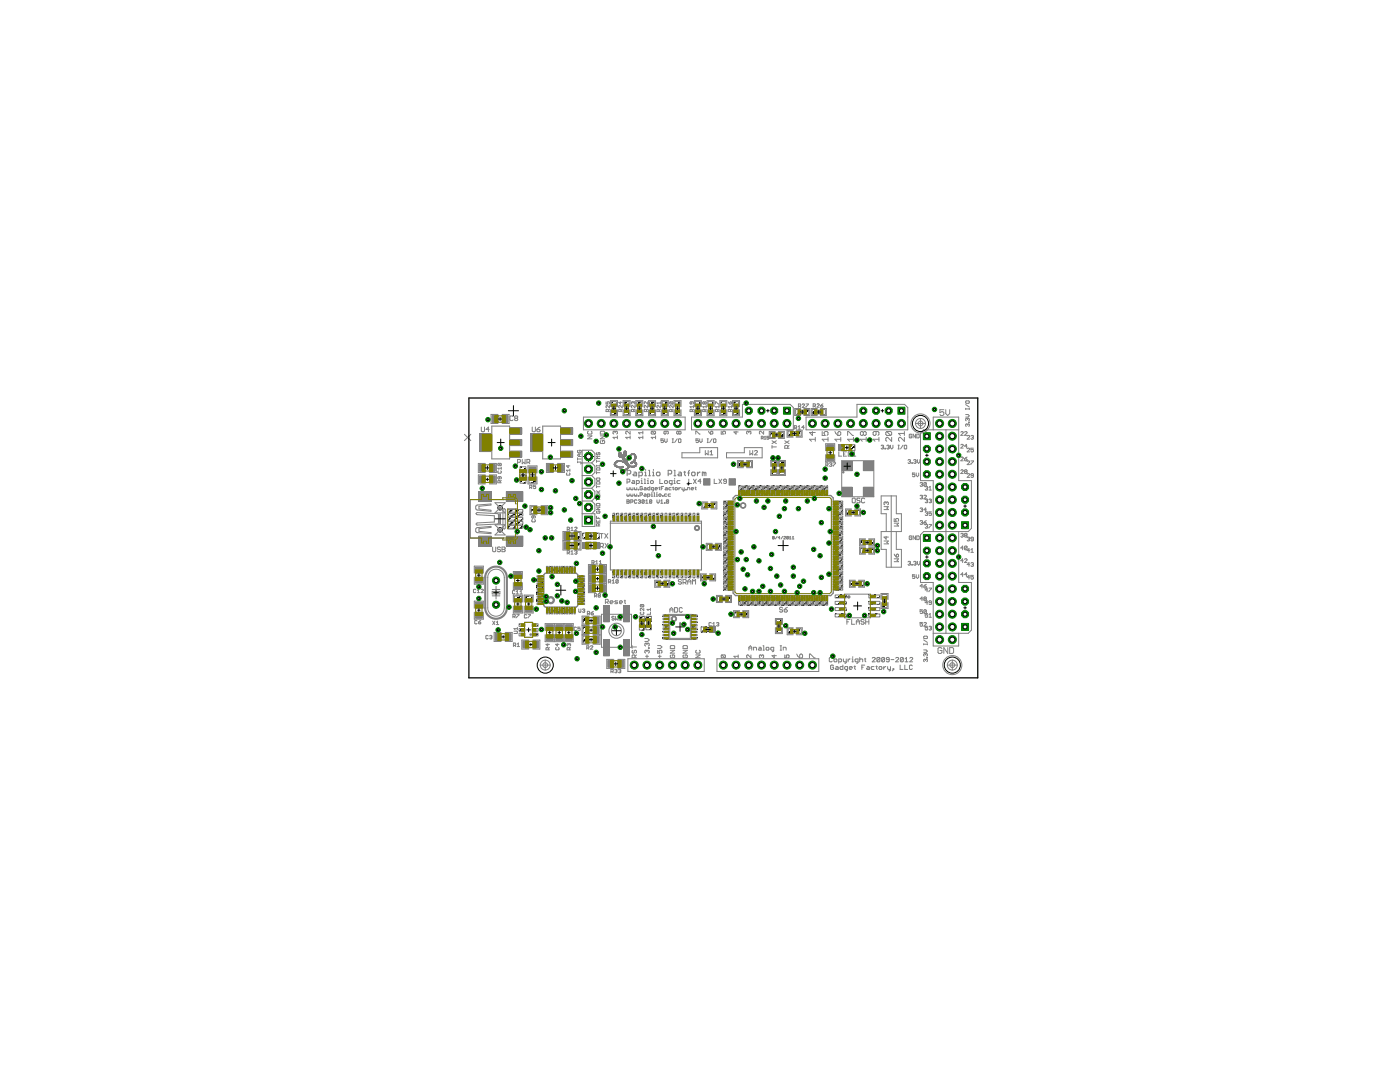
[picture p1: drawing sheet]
<svg xmlns="http://www.w3.org/2000/svg" width="279mm" height="216mm" viewBox="0 0 279 216" stroke-linecap="round" stroke-linejoin="round" font-family="sans-serif">
<g fill="#808080" stroke="#808080" stroke-width=".2">
<path d="M171.8 107.7h.9v1h-.9z" fill-rule="evenodd"/>
<path d="M173.4 107.7h.9v1h-.9z" fill-rule="evenodd"/>
<path d="M154 93.7h1v.9h-1z" fill-rule="evenodd"/>
<path d="M154 92.1h1v1h-1z" fill-rule="evenodd"/>
<path d="M157.3 125.5h1v.9h-1z" fill-rule="evenodd"/>
<path d="M158.9 125.5h1v.9h-1z" fill-rule="evenodd"/>
<path d="M144.8 119h1v1h-1z" fill-rule="evenodd"/>
<path d="M143.2 119h1v1h-1z" fill-rule="evenodd"/>
<path d="M155 123.6h.9v1h-.9z" fill-rule="evenodd"/>
<path d="M155 125.3h.9v.9h-.9z" fill-rule="evenodd"/>
<path d="M155.6 93.7h.9v.9h-.9z" fill-rule="evenodd"/>
<path d="M155.6 92.1h.9v1h-.9z" fill-rule="evenodd"/>
<path d="M142.8 108.6h.9v1h-.9z" fill-rule="evenodd"/>
<path d="M141.2 108.6h.9v1h-.9z" fill-rule="evenodd"/>
<path d="M171.8 109.4h.9v1h-.9z" fill-rule="evenodd"/>
<path d="M173.4 109.4h.9v1h-.9z" fill-rule="evenodd"/>
<path d="M169.7 116h1v1h-1z" fill-rule="evenodd"/>
<path d="M171.3 116h1v1h-1z" fill-rule="evenodd"/>
<path d="M169 101.8h.9v.9h-.9z" fill-rule="evenodd"/>
<path d="M170.6 101.8h.9v.9h-.9z" fill-rule="evenodd"/>
<path d="M148.2 122.1h1v.9h-1z" fill-rule="evenodd"/>
<path d="M146.6 122.1h1v.9h-1z" fill-rule="evenodd"/>
<path d="M130.9 116h1v1h-1z" fill-rule="evenodd"/>
<path d="M132.5 116h.9v1h-.9z" fill-rule="evenodd"/>
<path d="M141.9 100.4h.9v.9h-.9z" fill-rule="evenodd"/>
<path d="M140.3 100.4h.9v.9h-.9z" fill-rule="evenodd"/>
<path d="M149 92.1h1v1h-1z" fill-rule="evenodd"/>
<path d="M147.4 92.1h.9v1h-.9z" fill-rule="evenodd"/>
<path d="M141.6 114.7h1v1h-1z" fill-rule="evenodd"/>
<path d="M140 114.7h1v1h-1z" fill-rule="evenodd"/>
<path d="M176.1 118.6h.9v1h-.9z" fill-rule="evenodd"/>
<path d="M176.1 120.2h.9v1h-.9z" fill-rule="evenodd"/>
<path d="M98.9 126.4h1.1v1.3h-1.1z" fill-rule="evenodd"/>
<path d="M100.9 126.4h1.1v1.3h-1.1z" fill-rule="evenodd"/>
<path d="M94.9 115.2h1.3v1.1h-1.3z" fill-rule="evenodd"/>
<path d="M94.9 113.2h1.3v1.1h-1.3z" fill-rule="evenodd"/>
<path d="M94.9 120.2h1.3v1.1h-1.3z" fill-rule="evenodd"/>
<path d="M94.9 122.2h1.3v1.1h-1.3z" fill-rule="evenodd"/>
<path d="M104.9 121h1.3v1.1h-1.3z" fill-rule="evenodd"/>
<path d="M104.9 119h1.3v1.1h-1.3z" fill-rule="evenodd"/>
<path d="M118.4 125.1h1.1v1.3h-1.1z" fill-rule="evenodd"/>
<path d="M116.4 125.1h1.1v1.3h-1.1z" fill-rule="evenodd"/>
<path d="M108 101.1h1.1v1.4h-1.1z" fill-rule="evenodd"/>
<path d="M106 101.1h1.1v1.4h-1.1z" fill-rule="evenodd"/>
<path d="M110.9 126.7h1.4v1.1h-1.4z" fill-rule="evenodd"/>
<path d="M110.9 124.7h1.4v1.1h-1.4z" fill-rule="evenodd"/>
<path d="M104.4 127.9h1.1v1.4h-1.1z" fill-rule="evenodd"/>
<path d="M106.4 127.9h1.1v1.4h-1.1z" fill-rule="evenodd"/>
<path d="M109 126.7h1.4v1.1h-1.4z" fill-rule="evenodd"/>
<path d="M109 124.7h1.4v1.1h-1.4z" fill-rule="evenodd"/>
<path d="M112.9 126.7h1.3v1.1h-1.3z" fill-rule="evenodd"/>
<path d="M112.9 124.7h1.3v1.1h-1.3z" fill-rule="evenodd"/>
<path d="M102.7 119h1.3v1.1h-1.3z" fill-rule="evenodd"/>
<path d="M102.7 121h1.3v1.1h-1.3z" fill-rule="evenodd"/>
<path d="M106.2 126.4h1.2v.5h-1.2z" fill-rule="evenodd"/>
<path d="M106.2 125.4h1.2v.5h-1.2z" fill-rule="evenodd"/>
<path d="M106.2 124.5h1.2v.5h-1.2z" fill-rule="evenodd"/>
<path d="M103.6 124.5h1.2v.5h-1.2z" fill-rule="evenodd"/>
<path d="M103.6 125.4h1.2v.5h-1.2z" fill-rule="evenodd"/>
<path d="M103.6 126.4h1.2v.5h-1.2z" fill-rule="evenodd"/>
<path d="M118.4 123.2h1.1v1.3h-1.1z" fill-rule="evenodd"/>
<path d="M116.4 123.2h1.1v1.3h-1.1z" fill-rule="evenodd"/>
<path d="M118.4 127h1.1v1.3h-1.1z" fill-rule="evenodd"/>
<path d="M116.4 127h1.1v1.3h-1.1z" fill-rule="evenodd"/>
<path d="M102.7 114.3h1.3v1.1h-1.3z" fill-rule="evenodd"/>
<path d="M102.7 116.3h1.3v1.1h-1.3z" fill-rule="evenodd"/>
<path d="M111.3 92.7h1.1v1.3h-1.1z" fill-rule="evenodd"/>
<path d="M109.3 92.7h1.1v1.3h-1.1z" fill-rule="evenodd"/>
<path d="M97.7 92.7h1.1v1.3h-1.1z" fill-rule="evenodd"/>
<path d="M95.7 92.7h1.1v1.3h-1.1z" fill-rule="evenodd"/>
<path d="M97.7 95h1.1v1.3h-1.1z" fill-rule="evenodd"/>
<path d="M95.7 95h1.1v1.3h-1.1z" fill-rule="evenodd"/>
<path d="M100.2 82.9h1.2v1.4h-1.2z" fill-rule="evenodd"/>
<path d="M98.2 82.9h1.2v1.4h-1.2z" fill-rule="evenodd"/>
<path d="M117.7 116.7h1.1v1.3h-1.1z" fill-rule="evenodd"/>
<path d="M119.7 116.7h1.1v1.3h-1.1z" fill-rule="evenodd"/>
<path d="M117.7 112.9h1.1v1.3h-1.1z" fill-rule="evenodd"/>
<path d="M119.7 112.9h1.1v1.3h-1.1z" fill-rule="evenodd"/>
<path d="M117.7 114.8h1.1v1.3h-1.1z" fill-rule="evenodd"/>
<path d="M119.7 114.8h1.1v1.3h-1.1z" fill-rule="evenodd"/>
<path d="M105.6 93.2h1.3v1.1h-1.3z" fill-rule="evenodd"/>
<path d="M105.6 95.2h1.3v1.1h-1.3z" fill-rule="evenodd"/>
<path d="M112.6 108.2h1.1v1.3h-1.1z" fill-rule="evenodd"/>
<path d="M114.6 108.2h1.1v1.3h-1.1z" fill-rule="evenodd"/>
<path d="M112.6 106.3h1.1v1.3h-1.1z" fill-rule="evenodd"/>
<path d="M114.6 106.3h1.1v1.3h-1.1z" fill-rule="evenodd"/>
<path d="M121.3 131.8h1.2v1.3h-1.2z" fill-rule="evenodd"/>
<path d="M123.4 131.8h1.1v1.3h-1.1z" fill-rule="evenodd"/>
<path d="M165 90.8h1.4v1.1h-1.4z" fill-rule="evenodd"/>
<path d="M165 88.8h1.4v1.1h-1.4z" fill-rule="evenodd"/>
<path d="M158.9 86.1h1v.9h-1z" fill-rule="evenodd"/>
<path d="M157.3 86.1h1v.9h-1z" fill-rule="evenodd"/>
<path d="M155.4 86.3h.9v1h-.9z" fill-rule="evenodd"/>
<path d="M153.7 86.3h1v1h-1z" fill-rule="evenodd"/>
<path d="M146.4 80.2h1v.9h-1z" fill-rule="evenodd"/>
<path d="M146.4 81.8h1v.9h-1z" fill-rule="evenodd"/>
<path d="M143.9 80.2h.9v.9h-.9z" fill-rule="evenodd"/>
<path d="M143.9 81.8h.9v.9h-.9z" fill-rule="evenodd"/>
<path d="M141.3 80.2h1v.9h-1z" fill-rule="evenodd"/>
<path d="M141.3 81.8h1v.9h-1z" fill-rule="evenodd"/>
<path d="M138.8 80.2h1v.9h-1z" fill-rule="evenodd"/>
<path d="M138.8 81.8h1v.9h-1z" fill-rule="evenodd"/>
<path d="M134.7 80.2h1v.9h-1z" fill-rule="evenodd"/>
<path d="M134.7 81.8h1v.9h-1z" fill-rule="evenodd"/>
<path d="M132.2 80.2h1v.9h-1z" fill-rule="evenodd"/>
<path d="M132.2 81.8h1v.9h-1z" fill-rule="evenodd"/>
<path d="M129.7 80.2h.9v.9h-.9z" fill-rule="evenodd"/>
<path d="M129.7 81.8h.9v.9h-.9z" fill-rule="evenodd"/>
<path d="M127.1 80.2h1v.9h-1z" fill-rule="evenodd"/>
<path d="M127.1 81.8h1v.9h-1z" fill-rule="evenodd"/>
<path d="M124.6 80.2h.9v.9h-.9z" fill-rule="evenodd"/>
<path d="M124.6 81.8h.9v.9h-.9z" fill-rule="evenodd"/>
<path d="M122 80.2h1v.9h-1z" fill-rule="evenodd"/>
<path d="M122 81.8h1v.9h-1z" fill-rule="evenodd"/>
<path d="M160.4 81.7h1v1h-1z" fill-rule="evenodd"/>
<path d="M158.8 81.7h1v1h-1z" fill-rule="evenodd"/>
<path d="M162.1 81.7h1v1h-1z" fill-rule="evenodd"/>
<path d="M163.7 81.7h1v1h-1z" fill-rule="evenodd"/>
</g>
<g fill="#808080" stroke="#808080" stroke-width=".2">
<path d="M168.1 92.1h2v1.8h-2z"/>
<path d="M168.1 97.2h2v1.8h-2z"/>
<path d="M172.3 97.2h2v1.8h-2z"/>
<path d="M172.3 92.1h2v1.8h-2z"/>
<path d="M109.1 121.5h.2v1h-.2z"/>
<path d="M109.5 121.5h.3v1h-.3z"/>
<path d="M110 121.5h.3v1h-.3z"/>
<path d="M110.6 121.5h.2v1h-.2z"/>
<path d="M111 121.5h.3v1h-.3z"/>
<path d="M111.5 121.5h.3v1h-.3z"/>
<path d="M112.1 121.5h.2v1h-.2z"/>
<path d="M112.5 121.5h.3v1h-.3z"/>
<path d="M113.1 121.5h.2v1h-.2z"/>
<path d="M113.5 121.5h.3v1h-.3z"/>
<path d="M114 121.5h.3v1h-.3z"/>
<path d="M114.6 121.5h.2v1h-.2z"/>
<path d="M115.7 120.4h1v.2h-1z"/>
<path d="M115.7 119.9h1v.2h-1z"/>
<path d="M115.7 119.4h1v.2h-1z"/>
<path d="M115.7 118.9h1v.2h-1z"/>
<path d="M115.7 118.4h1v.2h-1z"/>
<path d="M115.7 117.9h1v.2h-1z"/>
<path d="M115.7 117.4h1v.2h-1z"/>
<path d="M115.7 116.9h1v.2h-1z"/>
<path d="M115.7 116.4h1v.2h-1z"/>
<path d="M115.7 115.9h1v.2h-1z"/>
<path d="M115.7 115.4h1v.2h-1z"/>
<path d="M115.7 114.9h1v.2h-1z"/>
<path d="M114.6 113h.2v1h-.2z"/>
<path d="M114 113h.3v1h-.3z"/>
<path d="M113.5 113h.3v1h-.3z"/>
<path d="M113.1 113h.2v1h-.2z"/>
<path d="M112.5 113h.3v1h-.3z"/>
<path d="M112.1 113h.2v1h-.2z"/>
<path d="M111.5 113h.3v1h-.3z"/>
<path d="M111 113h.3v1h-.3z"/>
<path d="M110.6 113h.2v1h-.2z"/>
<path d="M110 113h.3v1h-.3z"/>
<path d="M109.5 113h.3v1h-.3z"/>
<path d="M109.1 113h.2v1h-.2z"/>
<path d="M107.2 114.9h1v.2h-1z"/>
<path d="M107.2 115.4h1v.2h-1z"/>
<path d="M107.2 115.9h1v.2h-1z"/>
<path d="M107.2 116.4h1v.2h-1z"/>
<path d="M107.2 116.9h1v.2h-1z"/>
<path d="M107.2 117.4h1v.2h-1z"/>
<path d="M107.2 117.9h1v.2h-1z"/>
<path d="M107.2 118.4h1v.2h-1z"/>
<path d="M107.2 118.9h1v.2h-1z"/>
<path d="M107.2 119.4h1v.2h-1z"/>
<path d="M107.2 119.9h1v.2h-1z"/>
<path d="M107.2 120.4h1v.2h-1z"/>
<path d="M112.1 90h2.2v1.2h-2.2z"/>
<path d="M112.1 87.7h2.2v1.2h-2.2z"/>
<path d="M112.1 85.4h2.2v1.2h-2.2z"/>
<path d="M105.9 86.5h2.2v3.6h-2.2z"/>
<path d="M101.9 90h2.2v1.2h-2.2z"/>
<path d="M101.9 87.7h2.2v1.2h-2.2z"/>
<path d="M101.9 85.4h2.2v1.2h-2.2z"/>
<path d="M95.7 86.5h2.2v3.6h-2.2z"/>
<path d="M95.5 107h2.5v2h-2.5z"/>
<path d="M95.5 98.1h2.5v2h-2.5z"/>
<path d="M101 107h3.4v2h-3.4z"/>
<path d="M101 98.1h3.4v2h-3.4z"/>
<path d="M101.3 101.7h3.1v.5h-3.1z"/>
<path d="M101.3 102.5h3.1v.5h-3.1z"/>
<path d="M101.3 103.3h3.1v.5h-3.1z"/>
<path d="M101.3 104.1h3.1v.5h-3.1z"/>
<path d="M101.3 104.9h3.1v.5h-3.1z"/>
<path d="M103.8 95.2h1.2v1.2h-1.2z"/>
<path d="M103.8 93.1h1.2v1.2h-1.2z"/>
<path d="M116.3 106.4h1.2v1.1h-1.2z"/>
<path d="M118.4 106.4h1.2v1.1h-1.2z"/>
<path d="M116.3 108.3h1.2v1.2h-1.2z"/>
<path d="M118.4 108.3h1.2v1.2h-1.2z"/>
<path d="M166.7 118.7h2.2v.6h-2.2z"/>
<path d="M166.7 120h2.2v.6h-2.2z"/>
<path d="M166.7 121.2h2.2v.6h-2.2z"/>
<path d="M166.7 122.5h2.2v.6h-2.2z"/>
<path d="M173.4 122.5h2.2v.6h-2.2z"/>
<path d="M173.4 121.2h2.2v.6h-2.2z"/>
<path d="M173.4 120h2.2v.6h-2.2z"/>
<path d="M173.4 118.7h2.2v.6h-2.2z"/>
<path d="M144.4 100h1.6v.3h-1.6z"/>
<path d="M144.4 100.5h1.6v.3h-1.6z"/>
<path d="M144.4 101h1.6v.3h-1.6z"/>
<path d="M144.4 101.5h1.6v.3h-1.6z"/>
<path d="M144.4 102h1.6v.3h-1.6z"/>
<path d="M144.4 102.5h1.6v.3h-1.6z"/>
<path d="M144.4 103h1.6v.3h-1.6z"/>
<path d="M144.4 103.5h1.6v.3h-1.6z"/>
<path d="M144.4 104h1.6v.3h-1.6z"/>
<path d="M144.4 104.5h1.6v.3h-1.6z"/>
<path d="M144.4 105h1.6v.3h-1.6z"/>
<path d="M144.4 105.5h1.6v.2h-1.6z"/>
<path d="M144.4 106h1.6v.3h-1.6z"/>
<path d="M144.4 106.5h1.6v.3h-1.6z"/>
<path d="M144.4 107h1.6v.3h-1.6z"/>
<path d="M144.4 107.5h1.6v.3h-1.6z"/>
<path d="M144.4 108h1.6v.3h-1.6z"/>
<path d="M144.4 108.5h1.6v.3h-1.6z"/>
<path d="M144.4 109h1.6v.3h-1.6z"/>
<path d="M144.4 109.5h1.6v.2h-1.6z"/>
<path d="M144.4 110h1.6v.3h-1.6z"/>
<path d="M144.4 110.5h1.6v.3h-1.6z"/>
<path d="M144.4 111h1.6v.3h-1.6z"/>
<path d="M144.4 111.5h1.6v.3h-1.6z"/>
<path d="M144.4 112h1.6v.2h-1.6z"/>
<path d="M144.4 112.5h1.6v.3h-1.6z"/>
<path d="M144.4 113h1.6v.3h-1.6z"/>
<path d="M144.4 113.5h1.6v.2h-1.6z"/>
<path d="M144.4 114h1.6v.3h-1.6z"/>
<path d="M144.4 114.4h1.6v.3h-1.6z"/>
<path d="M144.4 115h1.6v.3h-1.6z"/>
<path d="M144.4 115.5h1.6v.3h-1.6z"/>
<path d="M144.4 116h1.6v.2h-1.6z"/>
<path d="M144.4 116.5h1.6v.3h-1.6z"/>
<path d="M144.4 116.9h1.6v.3h-1.6z"/>
<path d="M144.4 117.5h1.6v.3h-1.6z"/>
<path d="M147.4 119.1h.3v1.7h-.3z"/>
<path d="M147.9 119.1h.3v1.7h-.3z"/>
<path d="M148.4 119.1h.3v1.7h-.3z"/>
<path d="M148.9 119.1h.3v1.7h-.3z"/>
<path d="M149.4 119.1h.3v1.7h-.3z"/>
<path d="M149.9 119.1h.3v1.7h-.3z"/>
<path d="M150.4 119.1h.3v1.7h-.3z"/>
<path d="M150.9 119.1h.3v1.7h-.3z"/>
<path d="M151.4 119.1h.3v1.7h-.3z"/>
<path d="M151.9 119.1h.3v1.7h-.3z"/>
<path d="M152.4 119.1h.3v1.7h-.3z"/>
<path d="M152.9 119.1h.3v1.7h-.3z"/>
<path d="M153.4 119.1h.3v1.7h-.3z"/>
<path d="M153.9 119.1h.3v1.7h-.3z"/>
<path d="M154.4 119.1h.3v1.7h-.3z"/>
<path d="M154.9 119.1h.3v1.7h-.3z"/>
<path d="M155.4 119.1h.3v1.7h-.3z"/>
<path d="M155.9 119.1h.3v1.7h-.3z"/>
<path d="M156.4 119.1h.3v1.7h-.3z"/>
<path d="M156.9 119.1h.3v1.7h-.3z"/>
<path d="M157.4 119.1h.3v1.7h-.3z"/>
<path d="M157.9 119.1h.3v1.7h-.3z"/>
<path d="M158.4 119.1h.3v1.7h-.3z"/>
<path d="M158.9 119.1h.3v1.7h-.3z"/>
<path d="M159.4 119.1h.3v1.7h-.3z"/>
<path d="M159.9 119.1h.3v1.7h-.3z"/>
<path d="M160.4 119.1h.3v1.7h-.3z"/>
<path d="M160.9 119.1h.3v1.7h-.3z"/>
<path d="M161.4 119.1h.3v1.7h-.3z"/>
<path d="M161.9 119.1h.3v1.7h-.3z"/>
<path d="M162.4 119.1h.3v1.7h-.3z"/>
<path d="M162.9 119.1h.3v1.7h-.3z"/>
<path d="M163.4 119.1h.3v1.7h-.3z"/>
<path d="M163.9 119.1h.3v1.7h-.3z"/>
<path d="M164.4 119.1h.3v1.7h-.3z"/>
<path d="M164.9 119.1h.3v1.7h-.3z"/>
<path d="M166.6 117.5h1.6v.3h-1.6z"/>
<path d="M166.6 116.9h1.6v.3h-1.6z"/>
<path d="M166.6 116.5h1.6v.3h-1.6z"/>
<path d="M166.6 116h1.6v.2h-1.6z"/>
<path d="M166.6 115.5h1.6v.3h-1.6z"/>
<path d="M166.6 115h1.6v.3h-1.6z"/>
<path d="M166.6 114.4h1.6v.3h-1.6z"/>
<path d="M166.6 114h1.6v.3h-1.6z"/>
<path d="M166.6 113.5h1.6v.2h-1.6z"/>
<path d="M166.6 113h1.6v.3h-1.6z"/>
<path d="M166.6 112.5h1.6v.3h-1.6z"/>
<path d="M166.6 112h1.6v.2h-1.6z"/>
<path d="M166.6 111.5h1.6v.3h-1.6z"/>
<path d="M166.6 111h1.6v.3h-1.6z"/>
<path d="M166.6 110.5h1.6v.3h-1.6z"/>
<path d="M166.6 110h1.6v.3h-1.6z"/>
<path d="M166.6 109.5h1.6v.2h-1.6z"/>
<path d="M166.6 109h1.6v.3h-1.6z"/>
<path d="M166.6 108.5h1.6v.3h-1.6z"/>
<path d="M166.6 108h1.6v.3h-1.6z"/>
<path d="M166.6 107.5h1.6v.3h-1.6z"/>
<path d="M166.6 107h1.6v.3h-1.6z"/>
<path d="M166.6 106.5h1.6v.3h-1.6z"/>
<path d="M166.6 106h1.6v.3h-1.6z"/>
<path d="M166.6 105.5h1.6v.2h-1.6z"/>
<path d="M166.6 105h1.6v.3h-1.6z"/>
<path d="M166.6 104.5h1.6v.3h-1.6z"/>
<path d="M166.6 104h1.6v.3h-1.6z"/>
<path d="M166.6 103.5h1.6v.3h-1.6z"/>
<path d="M166.6 103h1.6v.3h-1.6z"/>
<path d="M166.6 102.5h1.6v.3h-1.6z"/>
<path d="M166.6 102h1.6v.3h-1.6z"/>
<path d="M166.6 101.5h1.6v.3h-1.6z"/>
<path d="M166.6 101h1.6v.3h-1.6z"/>
<path d="M166.6 100.5h1.6v.3h-1.6z"/>
<path d="M166.6 100h1.6v.3h-1.6z"/>
<path d="M164.9 97h.3v1.6h-.3z"/>
<path d="M164.4 97h.3v1.6h-.3z"/>
<path d="M163.9 97h.3v1.6h-.3z"/>
<path d="M163.4 97h.3v1.6h-.3z"/>
<path d="M162.9 97h.3v1.6h-.3z"/>
<path d="M162.4 97h.3v1.6h-.3z"/>
<path d="M161.9 97h.3v1.6h-.3z"/>
<path d="M161.4 97h.3v1.6h-.3z"/>
<path d="M160.9 97h.3v1.6h-.3z"/>
<path d="M160.4 97h.3v1.6h-.3z"/>
<path d="M159.9 97h.3v1.6h-.3z"/>
<path d="M159.4 97h.3v1.6h-.3z"/>
<path d="M158.9 97h.3v1.6h-.3z"/>
<path d="M158.4 97h.3v1.6h-.3z"/>
<path d="M157.9 97h.3v1.6h-.3z"/>
<path d="M157.4 97h.3v1.6h-.3z"/>
<path d="M156.9 97h.3v1.6h-.3z"/>
<path d="M156.4 97h.3v1.6h-.3z"/>
<path d="M155.9 97h.3v1.6h-.3z"/>
<path d="M155.4 97h.3v1.6h-.3z"/>
<path d="M154.9 97h.3v1.6h-.3z"/>
<path d="M154.4 97h.3v1.6h-.3z"/>
<path d="M153.9 97h.3v1.6h-.3z"/>
<path d="M153.4 97h.3v1.6h-.3z"/>
<path d="M152.9 97h.3v1.6h-.3z"/>
<path d="M152.4 97h.3v1.6h-.3z"/>
<path d="M151.9 97h.3v1.6h-.3z"/>
<path d="M151.4 97h.3v1.6h-.3z"/>
<path d="M150.9 97h.3v1.6h-.3z"/>
<path d="M150.4 97h.3v1.6h-.3z"/>
<path d="M149.9 97h.3v1.6h-.3z"/>
<path d="M149.4 97h.3v1.6h-.3z"/>
<path d="M148.9 97h.3v1.6h-.3z"/>
<path d="M148.4 97h.3v1.6h-.3z"/>
<path d="M147.9 97h.3v1.6h-.3z"/>
<path d="M147.4 97h.3v1.6h-.3z"/>
<path d="M139.1 102.4h.4v1.3h-.4z"/>
<path d="M138.3 102.4h.4v1.3h-.4z"/>
<path d="M137.5 102.4h.4v1.3h-.4z"/>
<path d="M136.7 102.4h.4v1.3h-.4z"/>
<path d="M135.9 102.4h.4v1.3h-.4z"/>
<path d="M135.1 102.4h.4v1.3h-.4z"/>
<path d="M134.3 102.4h.4v1.3h-.4z"/>
<path d="M133.5 102.4h.4v1.3h-.4z"/>
<path d="M132.7 102.4h.4v1.3h-.4z"/>
<path d="M131.9 102.4h.4v1.3h-.4z"/>
<path d="M131.1 102.4h.4v1.3h-.4z"/>
<path d="M130.3 102.4h.4v1.3h-.4z"/>
<path d="M129.5 102.4h.4v1.3h-.4z"/>
<path d="M128.7 102.4h.4v1.3h-.4z"/>
<path d="M127.9 102.4h.4v1.3h-.4z"/>
<path d="M127.1 102.4h.4v1.3h-.4z"/>
<path d="M126.3 102.4h.4v1.3h-.4z"/>
<path d="M125.5 102.4h.4v1.3h-.4z"/>
<path d="M124.7 102.4h.4v1.3h-.4z"/>
<path d="M123.9 102.4h.4v1.3h-.4z"/>
<path d="M123.1 102.4h.4v1.3h-.4z"/>
<path d="M122.3 102.4h.4v1.3h-.4z"/>
<path d="M122.3 114h.4v1.3h-.4z"/>
<path d="M123.1 114h.4v1.3h-.4z"/>
<path d="M123.9 114h.4v1.3h-.4z"/>
<path d="M124.7 114h.4v1.3h-.4z"/>
<path d="M125.5 114h.4v1.3h-.4z"/>
<path d="M126.3 114h.4v1.3h-.4z"/>
<path d="M127.1 114h.4v1.3h-.4z"/>
<path d="M127.9 114h.4v1.3h-.4z"/>
<path d="M128.7 114h.4v1.3h-.4z"/>
<path d="M129.5 114h.4v1.3h-.4z"/>
<path d="M130.3 114h.4v1.3h-.4z"/>
<path d="M131.1 114h.4v1.3h-.4z"/>
<path d="M131.9 114h.4v1.3h-.4z"/>
<path d="M132.7 114h.4v1.3h-.4z"/>
<path d="M133.5 114h.4v1.3h-.4z"/>
<path d="M134.3 114h.4v1.3h-.4z"/>
<path d="M135.1 114h.4v1.3h-.4z"/>
<path d="M135.9 114h.4v1.3h-.4z"/>
<path d="M136.7 114h.4v1.3h-.4z"/>
<path d="M137.5 114h.4v1.3h-.4z"/>
<path d="M138.3 114h.4v1.3h-.4z"/>
<path d="M139.1 114h.4v1.3h-.4z"/>
<path d="M124.4 120.9h1.2v3.2h-1.2z"/>
<path d="M124.4 127.7h1.2v3.2h-1.2z"/>
<path d="M120.4 127.7h1.2v3.2h-1.2z"/>
<path d="M120.4 120.9h1.2v3.2h-1.2z"/>
<path d="M169.4 88.7h1.2v1.2h-1.2z"/>
<path d="M167.3 88.7h1.2v1.2h-1.2z"/>
<path d="M132.3 122.7h1v.3h-1z"/>
<path d="M132.3 123.3h1v.3h-1z"/>
<path d="M132.3 124h1v.3h-1z"/>
<path d="M132.3 124.6h1v.3h-1z"/>
<path d="M132.3 125.3h1v.3h-1z"/>
<path d="M132.3 125.9h1v.3h-1z"/>
<path d="M132.3 126.6h1v.3h-1z"/>
<path d="M132.3 127.2h1v.3h-1z"/>
<path d="M138.2 127.2h.9v.3h-.9z"/>
<path d="M138.2 126.6h.9v.3h-.9z"/>
<path d="M138.2 125.9h.9v.3h-.9z"/>
<path d="M138.2 125.3h.9v.3h-.9z"/>
<path d="M138.2 124.6h.9v.3h-.9z"/>
<path d="M138.2 124h.9v.3h-.9z"/>
<path d="M138.2 123.3h.9v.3h-.9z"/>
<path d="M138.2 122.7h.9v.3h-.9z"/>
<path d="M128.9 123h1.1v1h-1.1z"/>
<path d="M128.9 124.7h1.1v1h-1.1z"/>
<path d="M139.9 125.1h1.1v1h-1.1z"/>
<path d="M141.6 125.1h1.1v1h-1.1z"/>
<path d="M127.6 122.9h1v1.1h-1z"/>
<path d="M127.6 124.6h1v1.1h-1z"/>
</g>
<g fill="none" stroke="#7f7f7f" stroke-width=".2">
<path d="M92.7 86.7l1.3 1.2M94 86.7l-1.3 1.2M95.4 99.7h-1.5v7.7h1.5M96.9 92.5h-1.4v1.8h1.4M96.9 94.8h-1.4v1.8h1.4M97.7 92.5h1.4v1.8h-1.4M97.7 94.8h1.4v1.8h-1.4M99.4 82.7h-1.4v1.8h1.4M100.2 82.7h1.4v1.8h-1.4M100.3 99.3l.2 .4h-2.3M105.4 94.4v-1.4h1.8v1.4M105.4 95.2v1.4h1.8v-1.4"/>
<path d="M110.4 92.5h-1.3v1.8h1.3M111.3 92.5h1.3v1.8h-1.3M116.2 92.4h1.9M116.2 100h1.9M116.2 97.4h1.9M116.2 94.9h1.9M116.4 83.2h20.3v2.6h-20.3zM118.1 92.4l.6-.7v-1.2l-.6-.7h-1.9v15.3h2.5v-2.6h-2.5M118.1 92.4l.6 .6v1.3l-.6 .6M118.1 100l.6 .6v1.3l-.6 .6M118.1 94.9l.6 .6v1.3l-.6 .6M118.1 97.4l.6 .7v1.2l-.6 .7"/>
<path d="M119 97.1h.7M119 93.5l.6-.2 .1 .5h-.7zM119 94.3h.7M119 92.9h.7M119 92h.7M119 91.8v.5M119 92.8v.2M119 94.1v.5M119 96.9v.4M119 99.4v.5M119 99.7h.7M119 98.4h.7"/>
<path d="M119 97.9l.5 .5M119.1 90.3l-.1 .4 .3 .1 .1-.4 .2-.1 .1 .1-.1 .4M119.1 98.7l-.1 .1 .1 .3h.5l.1-.1-.1-.3M119.1 95.4h.5l.1 .3-.1 .1h-.5l-.1-.1zM119.1 96.1h.5l.1 .5h-.7zM119.7 91.1h-.7l.3 .2-.3 .2h.7M119.7 92.8v.2M119.7 97.9l-.3 .4M121.8 81.7v1.3h1.4v-1.3M121.8 81.2v-1.3h1.4v1.3M122.6 92.7l.3 .1M122.6 92.7h.2"/>
<path d="M122.6 92.6h.2M122.6 92.8h.3M122.6 92.5h.2M122.6 92.8l.3 .1M122.7 92.9h.3M122.7 92.9l.4 .1M122.7 93h.4M122.8 93l.5 .1M122.9 92.5h-.3M122.9 92.4l-.3 .1M122.9 92.4h-.2M122.9 93.1h.5"/>
<path d="M123 92.3l-.3 .1M123 93.1l.4 .1M123 92.3h-.3M123 92.1h1.3M123 92.2l-.2 .1M123.1 93.2h1.3M123.1 92h1M123.1 92.2h-.3M123.2 92h.8M123.2 93.2h1.2M123.2 92.1l-.3 .1M123.3 91.9h.6"/>
<path d="M123.4 93.3h1M123.4 92.1h-.4M123.5 90.7h.1M123.5 90.8h.1M123.5 90.6h.1M123.5 90.9h.1M123.5 93.3h.4M123.5 91h.1M123.5 91l.2 .1M123.6 90.4h.3M123.6 91.1h.1M123.6 91.1l.1 .1"/>
<path d="M123.6 90.3h.2M123.6 90.5h-.1M123.7 91.2h.2M123.7 90.4l-.2 .1M123.7 90.3h.1M123.7 91.2h.1M123.7 90.4h-.2M123.8 90.8v.1M123.8 90.8h.1M123.8 90.9h.1M123.8 93.7h.2M123.8 93.6h.2"/>
<path d="M123.8 93.5h.2M123.8 91.1h.1M123.8 91h.1M123.8 90.4h.2M123.8 93.7h1.2M123.8 93.8h1.1M123.9 90.4h.1M123.9 93.8h.9M123.9 90.5h.1M123.9 90.6h.1M124 93.9h.7M124 90.6h.1"/>
<path d="M124 90.6l.1 .1M124 90.7h.1M124 90.7l.1 .1M124 93.5h-.2M124 90.8h.1M124 93.9h.6M124 92.1h.5M124.1 90.9h.1M124.1 93.4h-.2M124.1 93.2h.3M124.1 91h.1M124.1 91.1h.1"/>
<path d="M124.1 93.1h.3M124.1 91.2h.1M124.1 91.2l.1 .1M124.2 91.3h.1M124.2 91.3l.1 .1M124.2 93.1h.2M124.2 92.1l.3 .1M124.2 93.3l-.2 .1M124.2 91.4h.1M124.2 92.2h.6M124.2 91.5h.2M124.3 91.5h.1"/>
<path d="M124.3 91.6h.1M124.3 91.6l.1 .1M124.3 91.7h.2M124.4 81.2v-1.3h1.4v1.3M124.4 81.7v1.3h1.4v-1.3M124.4 91.7l.1 .1M124.4 92.2l.3 .1M124.4 91.8h.1M124.4 91.8h.2M124.4 90.7h.1M124.4 91.1h.2M124.4 91h.1"/>
<path d="M124.4 90.9h.1M124.4 90.8h.1M124.4 90.6h.1M124.5 91.9h.1M124.5 91.1h.1M124.5 90.6h.1M124.5 91.2h.1M124.5 90.4h.1M124.5 91.3h.1M124.5 91.2l.1 .1M124.5 90.3h.1M124.5 92.3h.3"/>
<path d="M124.5 91.9h.2M124.5 92h.6M124.5 91.4h.2M124.6 91.4h.1M124.6 90.5h-.1M124.6 90.2h.1M124.6 92h.3M124.6 91.5h.1M124.6 90.4h-.1M124.6 90.3l-.1 .1M124.6 90.1h.3M124.6 92.3l.7 .1"/>
<path d="M124.6 92.1h.3M124.6 91.6h.1M124.7 91.6l.1 .1M124.7 90.2l-.2 .1M124.7 90l.2 .1M124.7 92.1h.2M124.7 91.7h.1M124.7 90.2h-.2M124.7 90h.1M124.7 90.7h.1M124.7 91.7l.1 .1M124.7 90.8l.1 .1"/>
<path d="M124.7 90.8h.1M124.7 92.4h.6M124.7 91.8h.2M124.7 90.9h.2M124.8 90.9h.1M124.8 91.9h.5M124.8 92.4h.5M124.8 91.8l.2 .1M124.8 91h.1M124.8 92.5h.5M124.8 90.1h.1M124.9 92.5l.5 .1"/>
<path d="M124.9 90.9h.1M124.9 90.2h.1M124.9 90.3h.1M124.9 92.3h.3M124.9 90.2l.1 .1M124.9 92.6h.5M124.9 90.7h.1M124.9 90.6h.1M124.9 90.5h.1M124.9 90.4h.1M124.9 92.6l.6 .1M125 92.2h.2"/>
<path d="M125 92.1h.1M125 92h.1M125 90.8h-.1M125 90.7l-.1 .1M125 92.7h.5M125 93.7h-.3M125 92.7l.5 .1M125.1 91.9l-.3 .1M125.1 93.6l-.3 .1M125.1 97.3l.1 .4 .4-.1v-.3M125.1 98.6l.1 .4 .4-.1v-.3M125.1 99.7l.5 .1-.1 .6h-.4z"/>
<path d="M125.1 92.8h.4M125.1 91.8h.2M125.1 96.2h.5l.1-.4-.1-.2h-.5v.9M125.1 92.1h.1M125.1 92h.1M125.1 91.9h.1M125.2 92.8l.4 .1M125.2 91.7h.1M125.2 92.9h.4M125.2 93.6h-.3M125.2 92.9l.5 .1M125.2 93h.6"/>
<path d="M125.3 93h1.6M125.3 93.5l-.3 .1M125.3 91.5h.2M125.3 91.8h-.2M125.3 93.5h-.2M125.3 93.1h.4M125.4 91.6l-.2 .1M125.4 93.4l-.3 .1M125.4 91.6h-.2M125.4 93.4h-.2M125.4 91.5l-.2 .1M125.5 93.3l-.2 .1"/>
<path d="M125.5 91.5h-.3M125.5 93.3h-.2M125.5 91.4h-.2M125.5 91.1h.2M125.5 91.3l-.2 .1M125.6 91.3h-.2M125.6 93.2l-.3 .1M125.6 91.2l-.2 .1M125.6 91.2h-.2M125.7 93.2h-.3M125.8 91.1h-.3M125.8 91l-.2 .1"/>
<path d="M125.8 91h-.2M125.8 92.5h.3M125.8 92.4h.3M125.9 93.1h.8M125.9 90.9l-.3 .1M125.9 97.3l.1 .4 .3-.1v-.3M125.9 98.6l.1 .4 .3-.1v-.3M125.9 90.9h-.2M125.9 90.8l-.2 .1M125.9 90.7h.8M125.9 92.3h1M126 92.3h.9"/>
<path d="M126 90.6h.6M126 90.8h-.2M126 93.2h.6M126.1 92.2h.7M126.1 90.7l-.3 .1M126.1 90.6h.4M126.2 92.4h-.4M126.2 90.5h.3M126.2 90.7h-.3M126.2 95.9l.4 .1v.5h-.4l-.1-.2 .1-.1h.4M126.2 92.3l-.3 .1M126.4 91.9h.2"/>
<path d="M126.5 92.1l-.3 .1M126.5 90.7h.2M126.5 90.7h.3M126.5 92.2h.2M126.5 92.1h-.2M126.6 90.8h.2M126.6 92.3l.3 .1M126.6 92l-.3 .1M126.6 97.3l.1 .4 .4-.1v-.3M126.6 98.6l.1 .4 .4-.1v-.3M126.6 92h-.2M126.6 90.8l.2 .1"/>
<path d="M126.7 90.9h.2M126.7 91.6h.2M126.7 91.9h-.3M126.7 91.3h.2M126.7 91.2h.2M126.7 91.1h.2M126.7 91h.2M126.7 90.9l.2 .1M126.7 92.4h.3M126.7 91.8l-.2 .1M126.7 91.4h.2M126.7 92.4l.3 .1"/>
<path d="M126.7 91.8h-.2M126.8 93.1h-1.5M126.8 92.9h.2M126.8 91.7l-.2 .1M126.8 92.5h.2M126.8 91.7h-.2M126.8 92.8h.2M126.8 92.5h.3M126.8 91.6l-.2 .1M126.8 91.6h-.1M126.9 92.7h.2M126.9 92.6h.2"/>
<path d="M126.9 91.5h-.2M126.9 91.4l-.2 .1M126.9 81.7v1.3h1.4v-1.3M126.9 81.2v-1.3h1.4v1.3M126.9 93h-.3M127 92.9l-.4 .1M127 96.5h.4l.2-.5-.6-.1v.9M127 92.9h-.3M127.1 99.8l-.1-.1-.4 .1v.5l.1 .1 .4-.1M127.4 99.8l.3-.1 .1 .1-.1 .3M127.4 97.6l.1 .1zM127.4 98.9l.1 .1z"/>
<path d="M127.7 98.8h.4l.1-.4-.5-.1v.7M128 95.9h.1v.6M128 96.5h.2M128.1 95.5v.1M128.2 97.2l-.1-.1-.4 .1v.4l.4 .1 .1-.3h-.2M128.6 95.6h.1v.9M128.6 96.5h.3M128.6 99.8l-.1-.1-.4 .1v.5M128.6 99.8v.5l-.1 .1-.4-.1M128.6 99.8l-.5 .5M128.6 98.6l.3 .1v.3h-.3l-.1-.1 .1-.1h.3M128.6 97.3l.3 .1v.3h-.3l-.1-.1 .1-.1h.3"/>
<path d="M128.9 100l.2-.3v.7M129.2 95.9h.1v.6M129.2 96.5h.3M129.2 99h.4l.1-.3-.5-.1v.7M129.3 95.5v.1M129.4 81.7v1.3h1.4v-1.3M129.4 81.2v-1.3h1.4v1.3M129.7 97.1v.6l-.5-.1 .1-.3h.4M129.8 96l.4-.1 .2 .4-.4 .2zM130 99h.2M130 98.6h.1v.4M130.1 99.8l-.1-.1-.4 .1v.5"/>
<path d="M130.1 99.8v.5l-.1 .1-.4-.1M130.1 99.8l-.5 .5M130.1 98.2v.1M130.5 97.7h-.4l-.1-.3 .5-.1v.6l-.3 .1M130.5 99h.2M130.5 98.3h.1v.7M130.7 97.5h.5l-.1-.2-.4 .1v.2l.4 .1M131 98.6h.1v.4M131 99h.2M131.1 98.2v.1M131.1 99.7v.5l.2 .2 .3-.2v-.5M131.5 97.3h.2"/>
<path d="M131.5 98.7l.3-.1 .1 .3-.3 .1zM131.6 97.2v.4l.1 .1M131.7 95.6v.9h.6M131.9 100l.2-.3v.7M132 97.4h.2M132 81.2v-1.3h1.4v1.3M132 81.7v1.3h1.4v-1.3M132.2 98.9l.2 .1zM132.4 97.1h-.4v.6M132.6 96l.5-.1 .1 .4-.4 .2zM132.8 97.3l.4 .1v.3h-.4l-.1-.1 .1-.1h.4M133.1 98.6l-.5 .1 .1 .3h.4"/>
<path d="M133.4 99.8l-.1-.1-.3 .1v.5M133.4 99.8v.5l-.1 .1-.3-.1M133.4 99.8l-.4 .5M133.8 98.6l-.5 .1 .2 .3h.3M133.9 97.3l-.4 .1 .1 .3h.3M134.1 96.5h-.4l-.1-.2 .1-.4h.4v.7l-.3 .2M134.2 97.3h.3M134.3 97.2l.2 .5M134.5 95.9h.1v.6M134.5 96.5h.3M134.5 81.7v1.3h1.4v-1.3M134.5 81.2v-1.3h1.4v1.3"/>
<path d="M134.6 95.5v.1M134.7 97.4l.4-.1 .1 .3-.4 .1zM135.5 97.3v.4M135.7 95.9l-.6 .1 .2 .5h.4M135.8 97.3l-.3 .2M136.1 90.3h3.6v-1h3.5v2.1h-7.1zM136.1 97.3v.3l.4 .1M136.5 97.3v.6l-.2 .1M136.8 97.6l.2 .1zM137.2 97.7v-.4l.5 .1v.3M137.5 95.6v.9h.5M138 97.5h.4l-.1-.2-.3 .1v.2l.3 .1"/>
<path d="M138 83.2h10.2v-2.5h9.5l.6 .6v4.5h-20.3zM138.4 95.6l.6 .9M138.6 81.7v1.3h1.4v-1.3M138.6 81.2v-1.3h1.4v1.3M138.7 97.3h.2M138.8 97.2l.1 .5M139 95.6l-.6 .9M139.9 96h-.6l.5-.4v.9M140.8 89.9v.9l.2-.3 .3 .3v-.9M141.1 81.7v1.3h1.4v-1.3M141.1 81.2v-1.3h1.4v1.3M141.7 90.2l.3-.3v.9"/>
<path d="M141.7 90.8h.6M142.5 95.6v.9h.6M143.5 95.6l.5 .9M143.7 81.7v1.3h1.4v-1.3M143.7 81.2v-1.3h1.4v1.3M144 95.6l-.5 .9M145 96l-.6-.1 .1-.3 .5 .2v.5l-.2 .2-.4-.2M145 90.3h3.5v-1h3.6v2.1h-7.1zM146.2 81.2v-1.3h1.4v1.3M146.2 81.7v1.3h1.4v-1.3M148.4 91.9h-1.2v1.4h1.2M149 91.9h1.2v1.4h-1.2"/>
<path d="M149.6 89.9v.9l.3-.3 .3 .3v-.9M150.6 90l.1-.1 .5 .1-.6 .8h.6M153.8 93.1v-1.2h1.4v1.2M153.8 93.7v1.2h1.4v-1.2M154.7 86.1h-1.2v1.4h1.2M155.3 86.1h1.2v1.4h-1.2M155.3 93.1v-1.2h1.4v1.2M155.3 93.7v1.2h1.4v-1.2M158.3 85.8h-1.2v1.4h1.2M158.9 85.8h1.2v1.4h-1.2M159.8 81.5h-1.2v1.4h1.2M160.4 81.5h1.2v1.4h-1.2"/>
<path d="M160.9 83.2h10.1v-2.5h9.5l.7 .6v4.5h-20.3zM163.1 81.5h-1.2v1.4h1.2M163.7 81.5h1.2v1.4h-1.2M164.8 90.7v1.4h1.8v-1.4M164.8 89.9v-1.4h1.8v1.4M168 91.9h6.4v7.2h-6.4zM170.2 99.4l.5 .1v.7l-.2 .1-.4-.1v-.7zM171.6 99.5l-.4-.1-.2 .3 .5 .2 .1 .3-.1 .1-.5-.1M172.6 99.5l-.2-.1-.5 .1v.7l.2 .1 .5-.1M177.9 99v14.2M186.2 85.8v-2.6h5.1v12.7h2.6v9.5l-.7 .7h-8.9l-.6 .6v9.5h2.5v12.7h5.1v-2.5M188.8 85.8v40.6"/>
<path d="M191.3 85.8h-7l-.6 .6v9.5h2.5v10.2M94.7 114.4v-1.4h1.8v1.4M94.7 115.2v1.4h1.8v-1.4M95 117.7l-.2-.1-.3 .1v.5l.1 .1 .4-.1M95 102.5h.1M95 100.9l3-.3v.2l-2.4 .2v.6l2.4 .2v.2l-2.8-.2-.3-.4zM95 105.4l3-.4v.2l-2.4 .3v.5l2.4 .3v.2l-2.8-.2-.3-.4zM95.1 102.4l.1-.1 4.2 .2 .1 2-4.4 .3-.1-.2 .2-.2 3.5-.2v-1.3l-3.5-.2zM95.2 118.3h.5M95.2 117.8l.3-.2v.7M96 117.7l.1-.1 .4 .1-.5 .6h.5M97.9 114a1.66 1.66 0 0 1 1.8-.3 1.66 1.66 0 0 1 .9 1.5v6.1a1.65 1.65 0 0 1-1.6 1.7 1.65 1.65 0 0 1-1.7-1.7l.1-6.4z"/>
<path d="M98.2 107.4h2.3l-.2 .3M98.2 117.6h1.6M98.2 118h1.6v.5h-1.6zM98.2 118.9h1.6M99 117v.6M99 118.9v.6M100.4 101.6l.2-.1 .2 .2v3.6l-.2 .3-.2-.3zM100.6 101.5h.1M101.3 101.5h1.9M101.3 105.6h1.9M102.4 115.4v-1.4h1.8v1.4M102.4 116.2v1.4h1.8v-1.4"/>
<path d="M102.7 117.9l-.1-.1-.3 .1v.5l.1 .1 .3-.1M102.9 100.5h.3M102.9 106.5h.3M103 118.1l.3-.3v.7M103 118.5h.5M103.3 100.5v1M103.3 105.6v.9M103.8 118.5h.4M103.8 118.1l.2-.3v.7M106.3 103.7l-.2 .1 .2 .3 .5-.1-.1-.3M106.5 102.9l-.1 .5-.3-.1 .2-.4h.4l.1 .1-.1 .4M107.2 100.9h-1.4v1.8h1.4"/>
<path d="M108 100.9h1.4v1.8h-1.4M113.7 106.1h-1.3v1.7h1.3M113.7 107.9h-1.3v1.8h1.3M114.6 106.1h1.4v1.7h-1.4M114.6 107.9h1.4v1.8h-1.4M118.8 116.5h-1.4v1.8h1.4M118.8 112.6h-1.4v1.8h1.4M118.8 114.6h-1.4v1.8h1.4M119 101.2h.7l-.7 .5h.7M119 103.7v.5h.7v-.5M119 103v.4h.7M119.1 100.5h.5l.1 .4h-.7z"/>
<path d="M119.1 102l-.1 .1 .1 .3 .6-.1-.1-.3h-.2v.2M119.4 103.2v.2M119.4 104v.2M119.5 104.9v-.3l-.4-.1-.1 .4h.7M119.6 116.5h1.4v1.8h-1.4M119.6 112.6h1.4v1.8h-1.4M119.6 114.6h1.4v1.8h-1.4M119.7 104.5l-.2 .2M125.1 100.1h.4M125.9 100.2l.4-.1-.1-.4h-.3v.7M127.6 100.1h.1M127.7 100.1l.1 .1-.1 .2-.3-.1"/>
<path d="M128.9 100.4h.4M131.9 100.4h.4M131.9 115.8h-1.2v1.4h1.2M132.5 115.8h1.2v1.4h-1.2M132.6 100.3l.1 .1zM141 114.5h-1.2v1.4h1.2M141.3 100.2h-1.2v1.4h1.2M141.6 114.5h1.2v1.4h-1.2M141.9 100.2h1.2v1.4h-1.2M142.2 108.4h-1.3v1.4h1.3M142.7 108.4h1.3v1.4h-1.3M144.2 118.8h-1.2v1.4h1.2"/>
<path d="M144.8 118.8h1.2v1.4h-1.2M154.3 107.3v-.3l.2 .1-.1 .2M154.3 107.3v.2h.2l-.1-.2M154.3 107.3h.1M155.1 107l-.4 .5M155.6 107.3h-.3l.3-.3v.5M156.2 107l-.3 .5M156.4 107.1h.4l-.4 .4h.4M157.3 107.1l-.2-.1-.1 .5M157.3 107.1v.4h-.3M157.3 107.1l-.3 .4M157.5 107.5h.4"/>
<path d="M157.5 107.2l.2-.2v.5M158.1 107.5h.4M158.1 107.2l.2-.2v.5M168.6 118.6h5.1M169.9 101.6h-1.1v1.4h1.1M170.6 101.6h1.1v1.4h-1.1M170.7 115.8h-1.2v1.4h1.2M171.3 115.8h1.2v1.4h-1.2M172.7 109.2h-1.1v1.4h1.1M172.7 107.5h-1.1v1.4h1.1M173.4 109.2h1.1v1.4h-1.1M173.4 107.5h1.1v1.4h-1.1"/>
<path d="M175.8 119.6v-1.2h1.4v1.2M176.4 101.1h.9l-.3 .3 .3 .3h-.9M176.4 107.9h.9l-.3 .3 .3 .3h-.9M176.8 100.3v.2M176.8 107v.6l-.4-.4h.9M176.8 100.3l-.1-.1-.3 .1 .2 .4M176.8 100.3l.2-.1 .3 .1-.2 .4M176.9 106.1v-3.6h-1v-3.5h3v3.5h1v3.6h-4v3.5h1v3.6h3v-3.6h-1v-3.5M178.5 103.5v.5h.4l-.1-.2 .1-.3 .4 .1-.1 .4M178.5 104.4h.8l-.3 .3 .3 .3h-.8M178.5 111.5h.8l-.3 .3 .3 .3h-.8M178.5 110.6l.4 .5"/>
<path d="M178.9 110.7l.3-.1 .1 .4-.4 .1zM191.3 106.1v10.1h2.6v9.5l-.7 .7h-7M94.7 121.4v-1.4h1.8v1.4M94.7 122.2v1.3h1.8v-1.3M95.2 123.9l-.1-.1-.4 .1v.5l.2 .1 .3-.1M95.5 124.1h.3l.1 .3-.3 .1zM95.9 123.8l-.4 .3M97.4 126.9l-.1-.1-.3 .1 .1 .6 .3-.1M97.7 126.9l.4-.1 .1 .1-.1 .2M97.9 127.1h.2M98.1 127.1l.1 .2-.1 .2-.4-.1M98.3 124l.5 .6"/>
<path d="M98.8 124l-.5 .6M99.1 124.2l.2-.2v.6M99.1 124.6h.4M100 126.2h-1.4v1.8h1.4M100.8 126.2h1.4v1.8h-1.4M102.4 123h.3l.1-.3-.4-.1v.7M102.4 120.1v-1.4h1.8v1.4M102.4 120.9v1.4h1.8v-1.4M102.5 128.8l.4-.1-.1-.4h-.3v.7M102.6 125.9h.5l.2 .2-.2 .3h-.5M102.6 123l.2 .3M102.7 128.8l.2 .2"/>
<path d="M103.1 122.6h.5l-.5 .7M103.2 128.5l.2-.2v.7M103.2 129h.5M103.3 125.2v.5M103.3 125.4h-.7l.2 .3M104.6 120.1v-1.4h1.8v1.4M104.6 120.9v1.4h1.8v-1.4M104.7 124.3v-.1h1.6v.1M104.7 127.1h1.6M104.7 125.2h.1M104.7 126.1v.1M105.1 122.7l-.1-.1-.4 .1v.5l.2 .1 .3-.1"/>
<path d="M105.4 122.6h.5l-.5 .7M105.5 127.7h-1.4v1.8h1.4M106.3 125.2h.1M106.3 126.1v.1M106.3 127.7h1.4v1.8h-1.4M108.8 125.8v-1.4h1.8v1.4M108.8 126.6v1.4h1.8v-1.4M109.3 128.5v.4l-.3-.3h.7M109.4 129.7l-.1-.5-.3 .1v.4h.7M109.7 129.2l-.3 .2M110.7 125.8v-1.4h1.8v1.4M110.7 126.6v1.4h1.8v-1.4"/>
<path d="M111 129.2l-.1 .1 .1 .4h.5l.1-.2-.1-.3M111.2 128.5v.4l-.3-.3h.7M112.6 125.8v-1.4h1.8v1.4M112.6 126.6v1.4h1.8v-1.4M113.5 128.6l-.1-.1-.2 .1 .1 .3M113.5 128.6l.1-.1 .3 .1-.2 .3M113.5 128.6v.1M113.6 129.7l-.1-.5-.3 .1v.4h.7M113.9 129.2l-.3 .2M115 125.2l-.1-.1-.3 .1v.5l.1 .1 .3-.1M115.5 121.5l.1 .7 .3-.1v-.6M115.8 125.1h-.5v.4l.2-.2 .3 .2-.1 .3-.4-.1"/>
<path d="M116.2 121.6l.4-.1 .1 .1-.1 .3M116.5 121.9h.1M116.6 121.9l.1 .1-.1 .2-.4-.1M117.1 129.3h.3l.1-.3-.4-.1v.6M117.2 122.4l.5-.1-.1-.3h-.4v.7M117.3 129.3l.2 .2M117.4 122.4l.3 .3M117.6 124.8h-1.4v1.8h1.4M117.6 122.9h-1.4v1.8h1.4M117.6 126.7h-1.4v1.8h1.4M117.8 129l.1-.1 .4 .1-.5 .5h.5M118 122.3h.3l.1 .3-.3 .1z"/>
<path d="M118.3 124.8h1.5v1.8h-1.5M118.3 122.9h1.5v1.8h-1.5M118.3 126.7h1.5v1.8h-1.5M118.4 122l-.4 .3M120 122.6h6v6.6h-6zM122.5 131.6h-1.4v1.8h1.4M123.3 131.6h1.4v1.8h-1.4M125.3 131.4h15.2v2.6h-15.2zM133.4 122.6h4.6v5h-4.6zM133.7 122.8h4.1v4.6h-4.1zM143.1 131.4h20.3v2.6h-20.3zM147.6 121.9h-1.2v1.4h1.2"/>
<path d="M148.2 121.9h1.2v1.4h-1.2M154.7 124.6v-1.2h1.4v1.2M154.7 125.2v1.2h1.4v-1.2M158.3 125.3h-1.2v1.4h1.2M158.9 125.3h1.2v1.4h-1.2M166.1 131.3l-.2-.1-.4 .1v.6l.2 .2 .4-.2M166.3 132.9l-.1-.2-.4 .2v.5l.1 .2 .4-.2v-.3h-.2M166.4 131.6l.5-.1 .1 .4-.4 .2zM166.8 133l.5 .1v.5h-.5l-.1-.2 .1-.1h.5M167.4 132.1h.4l.2-.5-.6-.1v.8M168.2 132.7v.9h-.4l-.2-.5 .6-.1M168.3 131.5v.4l.2 .2h.4"/>
<path d="M168.6 123.3h5.1M168.9 131.5v.7l-.3 .1M169.1 133.6h-.4l-.1-.5 .5-.1v.7l-.3 .2M169.2 131.5v.6M169.5 133.3h.6l-.2-.3-.4 .1v.3l.4 .2M169.7 131.5l-.5 .3M170 132.1h.3M170 131.5h.2v.6M170.2 131v.2M170.4 133h.3M170.6 132.9v.5l.1 .2M171.2 132.1h-.4l-.2-.5 .6-.1v.7l-.3 .1"/>
<path d="M171.6 131.6l.4-.1 .2 .1v.5M171.6 131.2v.9M172 133.1h.3M172.5 131.5h.3M172.6 132.7h-.6v.9M172.7 131.3v.6l.1 .2M173.1 133l.4 .1v.5h-.4l-.2-.2 .2-.1h.4M174.1 131.3l.1-.1 .5 .1-.6 .8h.6M174.4 133l-.5 .1 .1 .5h.4M174.8 133h.3M174.9 132.9v.5l.2 .2M175.4 133.1l.5-.1 .1 .4-.4 .2z"/>
<path d="M175.6 131.3l-.4-.1-.2 .1v.6M175.6 131.3v.6l-.1 .2-.5-.2M175.6 131.3l-.6 .6M175.8 120.2v1.2h1.4v-1.2M176.4 133v.6M176.5 131.3l-.4-.1-.1 .7M176.5 131.3v.6l-.1 .2-.4-.2M176.5 131.3l-.5 .6M176.8 133l-.4 .3M177.1 133v.4l.2 .2h.4M177.5 131.6l-.6-.1 .1-.3 .5 .1v.6l-.2 .2-.4-.2M177.7 133v.7l-.3 .2"/>
<path d="M177.8 131.6h.6M178.2 133.4h.2v.2h-.2zM178.4 133.6l-.3 .3M178.8 131.3l.1-.1 .4 .1-.5 .8h.5M179.6 132.7v.9h.6M180.3 131.3l-.5-.1-.1 .1v.6M180.3 131.3v.6l-.2 .2-.4-.2M180.3 131.3l-.6 .6M180.6 132.7v.9h.5M180.6 132.1h.6M180.6 131.5l.3-.3v.9M181.6 131.3l.1-.1 .4 .1-.5 .8h.5"/>
<path d="M182.1 132.9l-.2-.2-.4 .2v.5l.2 .2 .4-.2"/>
<circle cx="123" cy="125.9" r="1.5"/>
<circle cx="123" cy="125.9" r=".99"/>
</g>
<g fill="none" stroke="#7f7f7f" stroke-width=".21">
<path d="M98.1 85h3.6v6.6h-3.6zM108.3 85h3.6v6.6h-3.6zM125.2 94.6h.5l.2-.2v-.4l-.2-.1h-.5v1M126.5 94.2h.4l.1 .2v.5h-.5l-.2-.2 .2-.1h.5M127.5 94.9h.5l.2-.2v-.3l-.2-.2h-.5v1.1M128.7 94.2h.1v.7M128.7 94.9h.3M128.8 93.7v.2M129.5 93.9h.1v1M129.5 94.9h.3M130.2 94.2h.2v.7M130.2 94.9h.4"/>
<path d="M130.4 93.7v.2M131 94.4l.2-.2h.4l.1 .2v.3l-.1 .2h-.4l-.2-.2zM133.3 94.6h.6l.1-.2v-.4l-.1-.1h-.6v1M134.5 93.9h.2v1M134.5 94.9h.4M135.5 94.2h.3l.2 .2v.5h-.5l-.2-.2 .2-.1h.5M136.5 94.2h.3M136.6 94v.7l.2 .2M137.2 94.4h.4M137.6 93.9l-.2 .1v.9M138.2 94.2h.4l.1 .2v.3l-.1 .2h-.4l-.2-.2v-.3zM139.2 94.2v.7"/>
<path d="M139.7 94.2l-.5 .4M140.5 94.4l-.3-.2v.7M140.5 94.4v.5M140.5 94.4l.2-.2 .2 .2v.5M121.8 104h18.2v9.7h-18.2zM121.8 104.4h18.2"/>
</g>
<g fill="#7f7f7f" stroke="#7f7f7f" stroke-width=".2">
<path d="M109.4 119.3a.73 .73 0 0 1 1.1 .1 .73 .73 0 0 1-.4 1.1 .73 .73 0 0 1-.9-.7h.3a.47 .47 0 0 1 .6-.4 .47 .47 0 0 1 .1 .7 .47 .47 0 0 1-.7-.2v-.1h-.3z" fill-rule="evenodd"/>
<path d="M169.2 119l.3-.1 .1 .3-.2 .2-.3-.3h.3h-.3z" fill-rule="evenodd"/>
<path d="M147.9 100.5a.57 .57 0 0 1 .9 .1 .57 .57 0 0 1-.4 .8 .57 .57 0 0 1-.7-.5h.1a.44 .44 0 0 1 .6-.5 .44 .44 0 0 1 .2 .7 .44 .44 0 0 1-.7-.1l-.2-.1z" fill-rule="evenodd"/>
<path d="M138.7 105a.53 .53 0 0 1 .9 .1 .53 .53 0 0 1-.4 .8 .53 .53 0 0 1-.6-.5h.2a.33 .33 0 0 1 .4-.4 .33 .33 0 0 1 .2 .5 .33 .33 0 0 1-.6 0l-.2-.1z" fill-rule="evenodd"/>
<path d="M134.2 123.1a.53 .53 0 0 1 .8 .2 .53 .53 0 0 1-.4 .7 .53 .53 0 0 1-.6-.5h.1a.38 .38 0 0 1 .6-.3 .38 .38 0 0 1 .1 .6 .38 .38 0 0 1-.6-.2l-.1-.1h-.1z" fill-rule="evenodd"/>
<circle cx="168.3" cy="94.2" r=".15"/>
<circle cx="105.9" cy="126.6" r=".15"/>
</g>
<path d="M146.8 98.9h19l.5 .5v18.9l-.5 .6h-19l-.5-.6v-18.9zM108.5 114.7l.3-.3h6.2l.3 .3v6.2l-.3 .2h-6.2l-.3-.2z" fill="none" stroke="#7f7f7f" stroke-width=".25"/>
<path d="M97.4 113.8a2.16 2.16 0 0 1 2.4-.6 2.16 2.16 0 0 1 1.4 2v6.1a2.16 2.16 0 0 1-2.2 2.2 2.16 2.16 0 0 1-2.2-2.2l.1-6.5z" fill="none" stroke="#7f7f7f" stroke-width=".42"/>
<g fill="#7f7f7f" stroke="#7f7f7f" stroke-width=".2">
<path d="M104.9 94.8h.2v.3h-.2z"/>
<path d="M103.7 94.8h.1v.3h-.1z"/>
<path d="M104.2 94.8h.3v.3h-.3z"/>
<path d="M117.6 107.5h.3v.1h-.3z"/>
<path d="M117.6 106.3h.3v.1h-.3z"/>
<path d="M117.6 106.8h.3v.3h-.3z"/>
<path d="M117.6 109.4h.3v.1h-.3z"/>
<path d="M117.6 108.2h.3v.2h-.3z"/>
<path d="M117.6 108.7h.3v.3h-.3z"/>
<path d="M169 89.2h.2v.2h-.2z"/>
<path d="M145.5 95.5h1.3v1.3h-1.3z"/>
<path d="M140.4 95.5h1.3v1.3h-1.3z"/>
</g>
<g fill="none" stroke="#808000" stroke-width=".2">
<path d="M93.9 99.7h2.2v-1h.4v.4h.6v-.4h.4v1h5.1l.2 .1 .1 .7M96.9 94h.8M96.9 92.8h.8M96.9 96.3h.8M96.9 95h.8M99.4 84.2h.8M99.4 83h.8M100.3 99.3l2.6 .1 .4 .3v6.8M101.5 99.3v-.6h.4v.4h.5v-.4h.5v.6M103.7 94.3v.9M105 94.3v.9M105.6 94.4v.8"/>
<path d="M106.9 94.4v.8M110.4 94h.9M110.4 92.8h.9M122.2 81v.9M122.9 81v.9M124.7 81v.9M125.4 81v.9M127.3 81v.9M128 81v.9M129.8 81v.9M130.5 81v.9M132.3 81v.9"/>
<path d="M133 81v.9M134.9 81v.9M135.6 81v.9M138.9 81v.9M139.6 81v.9M141.5 81v.9M142.2 81v.9M144 81v.9M144.7 81v.9M146.5 81v.9M146.7 99.6l.3-.3h18.6l.3 .3v18.5l-.3 .4h-18.6l-.3-.4zM147.3 81v.9"/>
<path d="M148.3 92.3h.8M148.3 93h.8M154.2 92.9v.9M154.6 86.4h.8M154.6 87.1h.8M154.9 92.9v.9M155.7 92.9v.9M156.4 92.9v.9M158.1 86.2h.9M158.1 86.9h.9M159.7 81.9h.8M159.7 82.6h.8"/>
<path d="M163 81.9h.8M163 82.6h.8M165.1 89.9v.8M166.3 89.9v.8M168.1 89l.3 .2-.1 .3-.2 .2M168.5 89.9h1M168.5 88.7h1.4M169.9 89l-.3 .2 .1 .3 .2 .2M94.9 114.4v.8M96.2 114.4v.8M101.3 101.5v4M101.5 107.8v.6h.4v-.4h.5v.4h.5v-.6"/>
<path d="M102.7 115.4v.8M102.9 106.5l-.1 .7-.1 .2h-5.2v1h-.4v-.4h-.6v.4h-.4v-1h-2.2M102.9 101.6v3.9M103.3 107.2l-.1 .3-.5 .2h-2.4M104 115.4v.8M107.2 102.4h.8M107.2 101.2h.8M113.7 109.5h.9M113.7 108.2h.9M113.7 106.3h.9M113.7 107.6h.9M117.5 109.5h.9"/>
<path d="M117.5 108.2h.9M117.5 106.3h.9M117.5 107.6h.9M118.8 116.1h.8M118.8 114.8h.8M118.8 116.7h.8M118.8 118h.8M118.8 112.9h.8M118.8 114.2h.8M131.7 116.8h.9M131.7 116.1h.9M140.9 114.9h.9"/>
<path d="M140.9 115.5h.9M141.1 100.5h.9M141.1 101.2h.9M142 108.8h.9M142 109.5h.9M144.1 119.2h.8M144.1 119.9h.8M168.6 118.6v4.7M169.8 102.6h.9M169.8 101.9h.9M170.6 116.8h.8M170.6 116.1h.8"/>
<path d="M172.6 108.6h.9M172.6 107.9h.9M172.6 110.2h.9M172.6 109.5h.9M173.7 118.6v4.7M176.2 119.5v.9M176.9 119.5v.9M94.9 121.3v.9M96.2 121.3v.9M100 126.4h.8M100 127.7h.8M102.7 120.1v.8"/>
<path d="M104 120.1v.8M104.7 124.2h1.6v3h-1.6zM104.9 120.1v.8M105.5 128h.8M105.5 129.2h.8M106.2 120.1v.8M109.1 125.8v.9M110.3 125.8v.9M111 125.8v.9M112.2 125.8v.9M112.9 125.8v.9M114.2 125.8v.9"/>
<path d="M117.5 126.4h.9M117.5 125.1h.9M117.5 124.5h.9M117.5 123.2h.9M117.5 128.3h.9M117.5 127h.9M122.5 131.8h.8M122.5 133.1h.8M127.7 124v.7M128.5 124v.7M129.1 123.9v.9M129.8 123.9v.9"/>
<path d="M140.9 125.2h.8M140.9 126h.8M147.5 122.2h.8M147.5 122.9h.8M155.1 124.5v.8M155.8 124.5v.8M158.2 126.3h.8M158.2 125.6h.8"/>
</g>
<g fill="#808000" stroke="#808000" stroke-width=".2">
<path d="M173.5 107.8h.4v.8h-.4z"/>
<path d="M172.2 107.8h.4v.8h-.4z"/>
<path d="M154.1 92.5h.8v.5h-.8z"/>
<path d="M154.1 93.8h.8v.4h-.8z"/>
<path d="M159 125.5h.4v.9h-.4z"/>
<path d="M157.8 125.5h.4v.9h-.4z"/>
<path d="M143.6 119.1h.5v.9h-.5z"/>
<path d="M144.9 119.1h.4v.9h-.4z"/>
<path d="M155 125.3h.9v.5h-.9z"/>
<path d="M155 124.1h.9v.4h-.9z"/>
<path d="M155.6 92.5h.9v.5h-.9z"/>
<path d="M155.6 93.8h.9v.4h-.9z"/>
<path d="M141.6 108.7h.4v.8h-.4z"/>
<path d="M142.9 108.7h.4v.8h-.4z"/>
<path d="M173.5 109.5h.4v.8h-.4z"/>
<path d="M172.2 109.5h.4v.8h-.4z"/>
<path d="M171.4 116.1h.5v.8h-.5z"/>
<path d="M170.2 116.1h.4v.8h-.4z"/>
<path d="M170.7 101.8h.4v.9h-.4z"/>
<path d="M169.4 101.8h.4v.9h-.4z"/>
<path d="M147.1 122.1h.4v.9h-.4z"/>
<path d="M148.3 122.1h.5v.9h-.5z"/>
<path d="M132.6 116.1h.4v.8h-.4z"/>
<path d="M131.3 116.1h.4v.8h-.4z"/>
<path d="M140.7 100.4h.4v.9h-.4z"/>
<path d="M142 100.4h.4v.9h-.4z"/>
<path d="M147.8 92.2h.5v.8h-.5z"/>
<path d="M149.1 92.2h.4v.8h-.4z"/>
<path d="M140.5 114.8h.4v.8h-.4z"/>
<path d="M141.7 114.8h.5v.8h-.5z"/>
<path d="M176.1 120.4h.9v.4h-.9z"/>
<path d="M176.1 119.1h.9v.4h-.9z"/>
<path d="M100.8 126.4h.7v1.4h-.7z"/>
<path d="M99.4 126.4h.6v1.4h-.6z"/>
<path d="M94.9 113.7h1.4v.6h-1.4z"/>
<path d="M94.9 115.2h1.4v.6h-1.4z"/>
<path d="M94.9 122.2h1.4v.6h-1.4z"/>
<path d="M94.9 120.7h1.4v.6h-1.4z"/>
<path d="M104.8 119.5h1.4v.6h-1.4z"/>
<path d="M104.8 121h1.4v.6h-1.4z"/>
<path d="M116.9 125h.6v1.4h-.6z"/>
<path d="M118.4 125h.6v1.4h-.6z"/>
<path d="M106.5 101.1h.7v1.4h-.7z"/>
<path d="M108 101.1h.6v1.4h-.6z"/>
<path d="M110.9 125.2h1.4v.6h-1.4z"/>
<path d="M110.9 126.7h1.4v.6h-1.4z"/>
<path d="M106.3 127.9h.7v1.4h-.7z"/>
<path d="M104.9 127.9h.6v1.4h-.6z"/>
<path d="M109 125.2h1.4v.6h-1.4z"/>
<path d="M109 126.7h1.4v.6h-1.4z"/>
<path d="M112.8 125.2h1.4v.6h-1.4z"/>
<path d="M112.8 126.7h1.4v.6h-1.4z"/>
<path d="M102.7 120.9h1.4v.7h-1.4z"/>
<path d="M102.7 119.5h1.4v.6h-1.4z"/>
<path d="M106.3 126.4h.7v.5h-.7z"/>
<path d="M106.3 125.4h.7v.5h-.7z"/>
<path d="M106.3 124.5h.7v.5h-.7z"/>
<path d="M104 124.5h.6v.5h-.6z"/>
<path d="M104 125.4h.6v.5h-.6z"/>
<path d="M104 126.4h.6v.5h-.6z"/>
<path d="M116.9 123.1h.6v1.4h-.6z"/>
<path d="M118.4 123.1h.6v1.4h-.6z"/>
<path d="M116.9 126.9h.6v1.4h-.6z"/>
<path d="M118.4 126.9h.6v1.4h-.6z"/>
<path d="M102.7 116.2h1.4v.7h-1.4z"/>
<path d="M102.7 114.8h1.4v.6h-1.4z"/>
<path d="M109.1 121.2h.2v1.1h-.2z"/>
<path d="M109.6 121.2h.2v1.1h-.2z"/>
<path d="M110.1 121.2h.2v1.1h-.2z"/>
<path d="M110.6 121.2h.2v1.1h-.2z"/>
<path d="M111.1 121.2h.2v1.1h-.2z"/>
<path d="M111.6 121.2h.2v1.1h-.2z"/>
<path d="M112.1 121.2h.2v1.1h-.2z"/>
<path d="M112.6 121.2h.2v1.1h-.2z"/>
<path d="M113.1 121.2h.2v1.1h-.2z"/>
<path d="M113.6 121.2h.2v1.1h-.2z"/>
<path d="M114.1 121.2h.2v1.1h-.2z"/>
<path d="M114.6 121.2h.2v1.1h-.2z"/>
<path d="M115.4 120.4h1v.2h-1z"/>
<path d="M115.4 119.9h1v.2h-1z"/>
<path d="M115.4 119.4h1v.2h-1z"/>
<path d="M115.4 118.9h1v.2h-1z"/>
<path d="M115.4 118.4h1v.2h-1z"/>
<path d="M115.4 117.9h1v.2h-1z"/>
<path d="M115.4 117.4h1v.2h-1z"/>
<path d="M115.4 116.9h1v.2h-1z"/>
<path d="M115.4 116.4h1v.2h-1z"/>
<path d="M115.4 115.9h1v.2h-1z"/>
<path d="M115.4 115.4h1v.2h-1z"/>
<path d="M115.4 114.9h1v.2h-1z"/>
<path d="M114.6 113.3h.2v1h-.2z"/>
<path d="M114.1 113.3h.2v1h-.2z"/>
<path d="M113.6 113.3h.2v1h-.2z"/>
<path d="M113.1 113.3h.2v1h-.2z"/>
<path d="M112.6 113.3h.2v1h-.2z"/>
<path d="M112.1 113.3h.2v1h-.2z"/>
<path d="M111.6 113.3h.2v1h-.2z"/>
<path d="M111.1 113.3h.2v1h-.2z"/>
<path d="M110.6 113.3h.2v1h-.2z"/>
<path d="M110.1 113.3h.2v1h-.2z"/>
<path d="M109.6 113.3h.2v1h-.2z"/>
<path d="M109.1 113.3h.2v1h-.2z"/>
<path d="M107.4 114.9h1.1v.2h-1.1z"/>
<path d="M107.4 115.4h1.1v.2h-1.1z"/>
<path d="M107.4 115.9h1.1v.2h-1.1z"/>
<path d="M107.4 116.4h1.1v.2h-1.1z"/>
<path d="M107.4 116.9h1.1v.2h-1.1z"/>
<path d="M107.4 117.4h1.1v.2h-1.1z"/>
<path d="M107.4 117.9h1.1v.2h-1.1z"/>
<path d="M107.4 118.4h1.1v.2h-1.1z"/>
<path d="M107.4 118.9h1.1v.2h-1.1z"/>
<path d="M107.4 119.4h1.1v.2h-1.1z"/>
<path d="M107.4 119.9h1.1v.2h-1.1z"/>
<path d="M107.4 120.4h1.1v.2h-1.1z"/>
<path d="M109.8 92.7h.6v1.4h-.6z"/>
<path d="M111.3 92.7h.6v1.4h-.6z"/>
<path d="M96.2 92.7h.6v1.4h-.6z"/>
<path d="M97.7 92.7h.6v1.4h-.6z"/>
<path d="M96.2 95h.6v1.4h-.6z"/>
<path d="M97.7 95h.6v1.4h-.6z"/>
<path d="M98.7 82.9h.7v1.4h-.7z"/>
<path d="M100.2 82.9h.7v1.4h-.7z"/>
<path d="M106.4 86.7h1.9v3.2h-1.9z"/>
<path d="M111.9 87.9h1.8v.8h-1.8z"/>
<path d="M111.9 90.2h1.8v.8h-1.8z"/>
<path d="M111.9 85.6h1.8v.8h-1.8z"/>
<path d="M96.3 86.7h1.8v3.2h-1.8z"/>
<path d="M101.7 87.9h1.9v.8h-1.9z"/>
<path d="M101.7 90.2h1.9v.8h-1.9z"/>
<path d="M101.7 85.6h1.9v.8h-1.9z"/>
<path d="M119.6 116.7h.7v1.4h-.7z"/>
<path d="M118.2 116.7h.6v1.4h-.6z"/>
<path d="M119.6 112.9h.7v1.4h-.7z"/>
<path d="M118.2 112.9h.6v1.4h-.6z"/>
<path d="M119.6 114.8h.7v1.4h-.7z"/>
<path d="M118.2 114.8h.6v1.4h-.6z"/>
<path d="M105.6 95.2h1.4v.6h-1.4z"/>
<path d="M105.6 93.7h1.4v.6h-1.4z"/>
<path d="M103.7 95.2h1.4v.6h-1.4z"/>
<path d="M103.7 93.7h1.4v.6h-1.4z"/>
<path d="M114.6 108.2h.6v1.4h-.6z"/>
<path d="M113.1 108.2h.6v1.4h-.6z"/>
<path d="M114.6 106.3h.6v1.4h-.6z"/>
<path d="M113.1 106.3h.6v1.4h-.6z"/>
<path d="M116.9 106.3h.6v1.3h-.6z"/>
<path d="M118.4 106.3h.6v1.3h-.6z"/>
<path d="M116.9 108.2h.6v1.3h-.6z"/>
<path d="M118.4 108.2h.6v1.3h-.6z"/>
<path d="M167.5 118.9h1v.3h-1z"/>
<path d="M167.5 120.1h1v.4h-1z"/>
<path d="M167.5 121.4h1v.3h-1z"/>
<path d="M167.5 122.6h1v.4h-1z"/>
<path d="M173.7 118.9h1.1v.3h-1.1z"/>
<path d="M173.7 120.1h1.1v.4h-1.1z"/>
<path d="M173.7 121.4h1.1v.3h-1.1z"/>
<path d="M173.7 122.6h1.1v.4h-1.1z"/>
<path d="M145.3 100h1v.2h-1z"/>
<path d="M145.3 100.5h1v.2h-1z"/>
<path d="M145.3 101h1v.2h-1z"/>
<path d="M145.3 101.5h1v.2h-1z"/>
<path d="M145.3 102h1v.2h-1z"/>
<path d="M145.3 102.5h1v.2h-1z"/>
<path d="M145.3 103h1v.2h-1z"/>
<path d="M145.3 103.5h1v.2h-1z"/>
<path d="M145.3 104h1v.2h-1z"/>
<path d="M145.3 104.5h1v.2h-1z"/>
<path d="M145.3 105h1v.2h-1z"/>
<path d="M145.3 105.5h1v.2h-1z"/>
<path d="M145.3 106h1v.2h-1z"/>
<path d="M145.3 106.5h1v.2h-1z"/>
<path d="M145.3 107h1v.2h-1z"/>
<path d="M145.3 107.5h1v.2h-1z"/>
<path d="M145.3 108h1v.2h-1z"/>
<path d="M145.3 108.5h1v.2h-1z"/>
<path d="M145.3 109h1v.2h-1z"/>
<path d="M145.3 109.5h1v.2h-1z"/>
<path d="M145.3 110h1v.2h-1z"/>
<path d="M145.3 110.5h1v.2h-1z"/>
<path d="M145.3 111h1v.2h-1z"/>
<path d="M145.3 111.5h1v.2h-1z"/>
<path d="M145.3 112h1v.2h-1z"/>
<path d="M145.3 112.5h1v.2h-1z"/>
<path d="M145.3 113h1v.2h-1z"/>
<path d="M145.3 113.5h1v.2h-1z"/>
<path d="M145.3 114h1v.2h-1z"/>
<path d="M145.3 114.5h1v.2h-1z"/>
<path d="M145.3 115h1v.2h-1z"/>
<path d="M145.3 115.5h1v.2h-1z"/>
<path d="M145.3 116h1v.2h-1z"/>
<path d="M145.3 116.5h1v.2h-1z"/>
<path d="M145.3 117h1v.2h-1z"/>
<path d="M145.3 117.5h1v.2h-1z"/>
<path d="M147.4 118.9h.3v1h-.3z"/>
<path d="M147.9 118.9h.3v1h-.3z"/>
<path d="M148.4 118.9h.3v1h-.3z"/>
<path d="M148.9 118.9h.3v1h-.3z"/>
<path d="M149.4 118.9h.3v1h-.3z"/>
<path d="M149.9 118.9h.3v1h-.3z"/>
<path d="M150.4 118.9h.3v1h-.3z"/>
<path d="M150.9 118.9h.3v1h-.3z"/>
<path d="M151.4 118.9h.3v1h-.3z"/>
<path d="M151.9 118.9h.3v1h-.3z"/>
<path d="M152.4 118.9h.3v1h-.3z"/>
<path d="M152.9 118.9h.3v1h-.3z"/>
<path d="M153.4 118.9h.3v1h-.3z"/>
<path d="M153.9 118.9h.3v1h-.3z"/>
<path d="M154.4 118.9h.3v1h-.3z"/>
<path d="M154.9 118.9h.3v1h-.3z"/>
<path d="M155.4 118.9h.3v1h-.3z"/>
<path d="M155.9 118.9h.3v1h-.3z"/>
<path d="M156.4 118.9h.3v1h-.3z"/>
<path d="M156.9 118.9h.3v1h-.3z"/>
<path d="M157.4 118.9h.3v1h-.3z"/>
<path d="M157.9 118.9h.3v1h-.3z"/>
<path d="M158.4 118.9h.3v1h-.3z"/>
<path d="M158.9 118.9h.3v1h-.3z"/>
<path d="M159.4 118.9h.3v1h-.3z"/>
<path d="M159.9 118.9h.3v1h-.3z"/>
<path d="M160.4 118.9h.3v1h-.3z"/>
<path d="M160.9 118.9h.3v1h-.3z"/>
<path d="M161.4 118.9h.3v1h-.3z"/>
<path d="M161.9 118.9h.3v1h-.3z"/>
<path d="M162.4 118.9h.3v1h-.3z"/>
<path d="M162.9 118.9h.3v1h-.3z"/>
<path d="M163.4 118.9h.3v1h-.3z"/>
<path d="M163.9 118.9h.3v1h-.3z"/>
<path d="M164.4 118.9h.3v1h-.3z"/>
<path d="M164.9 118.9h.3v1h-.3z"/>
<path d="M166.3 117.5h1v.2h-1z"/>
<path d="M166.3 117h1v.2h-1z"/>
<path d="M166.3 116.5h1v.2h-1z"/>
<path d="M166.3 116h1v.2h-1z"/>
<path d="M166.3 115.5h1v.2h-1z"/>
<path d="M166.3 115h1v.2h-1z"/>
<path d="M166.3 114.5h1v.2h-1z"/>
<path d="M166.3 114h1v.2h-1z"/>
<path d="M166.3 113.5h1v.2h-1z"/>
<path d="M166.3 113h1v.2h-1z"/>
<path d="M166.3 112.5h1v.2h-1z"/>
<path d="M166.3 112h1v.2h-1z"/>
<path d="M166.3 111.5h1v.2h-1z"/>
<path d="M166.3 111h1v.2h-1z"/>
<path d="M166.3 110.5h1v.2h-1z"/>
<path d="M166.3 110h1v.2h-1z"/>
<path d="M166.3 109.5h1v.2h-1z"/>
<path d="M166.3 109h1v.2h-1z"/>
<path d="M166.3 108.5h1v.2h-1z"/>
<path d="M166.3 108h1v.2h-1z"/>
<path d="M166.3 107.5h1v.2h-1z"/>
<path d="M166.3 107h1v.2h-1z"/>
<path d="M166.3 106.5h1v.2h-1z"/>
<path d="M166.3 106h1v.2h-1z"/>
<path d="M166.3 105.5h1v.2h-1z"/>
<path d="M166.3 105h1v.2h-1z"/>
<path d="M166.3 104.5h1v.2h-1z"/>
<path d="M166.3 104h1v.2h-1z"/>
<path d="M166.3 103.5h1v.2h-1z"/>
<path d="M166.3 103h1v.2h-1z"/>
<path d="M166.3 102.5h1v.2h-1z"/>
<path d="M166.3 102h1v.2h-1z"/>
<path d="M166.3 101.5h1v.2h-1z"/>
<path d="M166.3 101h1v.2h-1z"/>
<path d="M166.3 100.5h1v.2h-1z"/>
<path d="M166.3 100h1v.2h-1z"/>
<path d="M164.9 97.9h.3v1h-.3z"/>
<path d="M164.4 97.9h.3v1h-.3z"/>
<path d="M163.9 97.9h.3v1h-.3z"/>
<path d="M163.4 97.9h.3v1h-.3z"/>
<path d="M162.9 97.9h.3v1h-.3z"/>
<path d="M162.4 97.9h.3v1h-.3z"/>
<path d="M161.9 97.9h.3v1h-.3z"/>
<path d="M161.4 97.9h.3v1h-.3z"/>
<path d="M160.9 97.9h.3v1h-.3z"/>
<path d="M160.4 97.9h.3v1h-.3z"/>
<path d="M159.9 97.9h.3v1h-.3z"/>
<path d="M159.4 97.9h.3v1h-.3z"/>
<path d="M158.9 97.9h.3v1h-.3z"/>
<path d="M158.4 97.9h.3v1h-.3z"/>
<path d="M157.9 97.9h.3v1h-.3z"/>
<path d="M157.4 97.9h.3v1h-.3z"/>
<path d="M156.9 97.9h.3v1h-.3z"/>
<path d="M156.4 97.9h.3v1h-.3z"/>
<path d="M155.9 97.9h.3v1h-.3z"/>
<path d="M155.4 97.9h.3v1h-.3z"/>
<path d="M154.9 97.9h.3v1h-.3z"/>
<path d="M154.4 97.9h.3v1h-.3z"/>
<path d="M153.9 97.9h.3v1h-.3z"/>
<path d="M153.4 97.9h.3v1h-.3z"/>
<path d="M152.9 97.9h.3v1h-.3z"/>
<path d="M152.4 97.9h.3v1h-.3z"/>
<path d="M151.9 97.9h.3v1h-.3z"/>
<path d="M151.4 97.9h.3v1h-.3z"/>
<path d="M150.9 97.9h.3v1h-.3z"/>
<path d="M150.4 97.9h.3v1h-.3z"/>
<path d="M149.9 97.9h.3v1h-.3z"/>
<path d="M149.4 97.9h.3v1h-.3z"/>
<path d="M148.9 97.9h.3v1h-.3z"/>
<path d="M148.4 97.9h.3v1h-.3z"/>
<path d="M147.9 97.9h.3v1h-.3z"/>
<path d="M147.4 97.9h.3v1h-.3z"/>
<path d="M139.1 103h.4v1h-.4z"/>
<path d="M138.3 103h.4v1h-.4z"/>
<path d="M137.5 103h.4v1h-.4z"/>
<path d="M136.7 103h.4v1h-.4z"/>
<path d="M135.9 103h.4v1h-.4z"/>
<path d="M135.1 103h.4v1h-.4z"/>
<path d="M134.3 103h.4v1h-.4z"/>
<path d="M133.5 103h.4v1h-.4z"/>
<path d="M132.7 103h.4v1h-.4z"/>
<path d="M131.9 103h.4v1h-.4z"/>
<path d="M131.1 103h.4v1h-.4z"/>
<path d="M130.3 103h.4v1h-.4z"/>
<path d="M129.5 103h.4v1h-.4z"/>
<path d="M128.7 103h.4v1h-.4z"/>
<path d="M127.9 103h.4v1h-.4z"/>
<path d="M127.1 103h.4v1h-.4z"/>
<path d="M126.3 103h.4v1h-.4z"/>
<path d="M125.5 103h.4v1h-.4z"/>
<path d="M124.7 103h.4v1h-.4z"/>
<path d="M123.9 103h.4v1h-.4z"/>
<path d="M123.1 103h.4v1h-.4z"/>
<path d="M122.3 103h.4v1h-.4z"/>
<path d="M122.3 113.7h.4v1h-.4z"/>
<path d="M123.1 113.7h.4v1h-.4z"/>
<path d="M123.9 113.7h.4v1h-.4z"/>
<path d="M124.7 113.7h.4v1h-.4z"/>
<path d="M125.5 113.7h.4v1h-.4z"/>
<path d="M126.3 113.7h.4v1h-.4z"/>
<path d="M127.1 113.7h.4v1h-.4z"/>
<path d="M127.9 113.7h.4v1h-.4z"/>
<path d="M128.7 113.7h.4v1h-.4z"/>
<path d="M129.5 113.7h.4v1h-.4z"/>
<path d="M130.3 113.7h.4v1h-.4z"/>
<path d="M131.1 113.7h.4v1h-.4z"/>
<path d="M131.9 113.7h.4v1h-.4z"/>
<path d="M132.7 113.7h.4v1h-.4z"/>
<path d="M133.5 113.7h.4v1h-.4z"/>
<path d="M134.3 113.7h.4v1h-.4z"/>
<path d="M135.1 113.7h.4v1h-.4z"/>
<path d="M135.9 113.7h.4v1h-.4z"/>
<path d="M136.7 113.7h.4v1h-.4z"/>
<path d="M137.5 113.7h.4v1h-.4z"/>
<path d="M138.3 113.7h.4v1h-.4z"/>
<path d="M139.1 113.7h.4v1h-.4z"/>
<path d="M123.3 131.8h.7v1.4h-.7z"/>
<path d="M121.8 131.8h.7v1.4h-.7z"/>
<path d="M165 89.3h1.4v.6h-1.4z"/>
<path d="M165 90.8h1.4v.6h-1.4z"/>
<path d="M169.5 89.6h.5v.3h-.5z"/>
<path d="M169.5 89h.2v.2h-.2z"/>
<path d="M169.5 89.5h.2v.1h-.2z"/>
<path d="M169.5 89.1h.2v.4h-.2z"/>
<path d="M168 89.6h.5v.3h-.5z"/>
<path d="M168 88.7h.5v.3h-.5z"/>
<path d="M168.2 89.5h.3v.1h-.3z"/>
<path d="M168.2 89h.3v.2h-.3z"/>
<path d="M168.3 89.1h.2v.4h-.2z"/>
<path d="M169.5 88.7h.3v.3h-.3z"/>
<path d="M169.9 88.7l.1 .3z"/>
<path d="M132.6 122.7h.9v.2h-.9z"/>
<path d="M132.6 123.4h.9v.2h-.9z"/>
<path d="M132.6 124h.9v.2h-.9z"/>
<path d="M132.6 124.7h.9v.2h-.9z"/>
<path d="M132.6 125.3h.9v.2h-.9z"/>
<path d="M132.6 126h.9v.2h-.9z"/>
<path d="M132.6 126.6h.9v.2h-.9z"/>
<path d="M132.6 127.3h.9v.2h-.9z"/>
<path d="M138 127.3h.9v.2h-.9z"/>
<path d="M138 126.6h.9v.2h-.9z"/>
<path d="M138 126h.9v.2h-.9z"/>
<path d="M138 125.3h.9v.2h-.9z"/>
<path d="M138 124.7h.9v.2h-.9z"/>
<path d="M138 124h.9v.2h-.9z"/>
<path d="M138 123.4h.9v.2h-.9z"/>
<path d="M138 122.7h.9v.2h-.9z"/>
<path d="M129 124.7h.9v.5h-.9z"/>
<path d="M129 123.5h.9v.4h-.9z"/>
<path d="M140.5 125.1h.5v1h-.5z"/>
<path d="M141.6 125.1h.6v1h-.6z"/>
<path d="M127.7 123.5h.9v.5h-.9z"/>
<path d="M127.7 124.7h.9v.5h-.9z"/>
<path d="M149.2 81.7h.5v.5h-.5z"/>
<path d="M151.7 81.7h.5v.5h-.5z"/>
<path d="M154.3 81.7h.5v.5h-.5z"/>
<path d="M156.8 81.7h.5v.5h-.5z"/>
<path d="M192.3 117.2h.5v.6h-.5z"/>
<path d="M192.3 119.8h.5v.5h-.5z"/>
<path d="M192.3 122.3h.5v.5h-.5z"/>
<path d="M192.3 124.8h.5v.5h-.5z"/>
<path d="M192.3 96.9h.5v.5h-.5z"/>
<path d="M192.3 99.5h.5v.5h-.5z"/>
<path d="M192.3 102h.5v.5h-.5z"/>
<path d="M192.3 104.5h.5v.6h-.5z"/>
<path d="M172 81.7h.6v.5h-.6z"/>
<path d="M174.6 81.7h.5v.5h-.5z"/>
<path d="M177.1 81.7h.5v.5h-.5z"/>
<path d="M179.6 81.7h.5v.5h-.5z"/>
<path d="M184.7 94.4h.5v.5h-.5z"/>
<path d="M184.7 91.9h.5v.5h-.5z"/>
<path d="M184.7 89.3h.5v.5h-.5z"/>
<path d="M184.7 86.8h.5v.5h-.5z"/>
<path d="M184.7 114.7h.5v.5h-.5z"/>
<path d="M184.7 112.2h.5v.5h-.5z"/>
<path d="M184.7 109.6h.5v.5h-.5z"/>
<path d="M184.7 107.1h.5v.5h-.5z"/>
<path d="M157.7 86.1h.5v.9h-.5z"/>
<path d="M159 86.1h.4v.9h-.4z"/>
<path d="M154.2 86.4h.4v.8h-.4z"/>
<path d="M155.4 86.4h.5v.8h-.5z"/>
<path d="M146.5 81.9h.8v.4h-.8z"/>
<path d="M146.5 80.6h.8v.4h-.8z"/>
<path d="M143.9 81.9h.9v.4h-.9z"/>
<path d="M143.9 80.6h.9v.4h-.9z"/>
<path d="M141.4 81.9h.8v.4h-.8z"/>
<path d="M141.4 80.6h.8v.4h-.8z"/>
<path d="M138.9 81.9h.8v.4h-.8z"/>
<path d="M138.9 80.6h.8v.4h-.8z"/>
<path d="M134.8 81.9h.8v.4h-.8z"/>
<path d="M134.8 80.6h.8v.4h-.8z"/>
<path d="M132.2 81.9h.9v.4h-.9z"/>
<path d="M132.2 80.6h.9v.4h-.9z"/>
<path d="M129.7 81.9h.9v.4h-.9z"/>
<path d="M129.7 80.6h.9v.4h-.9z"/>
<path d="M127.2 81.9h.8v.4h-.8z"/>
<path d="M127.2 80.6h.8v.4h-.8z"/>
<path d="M124.6 81.9h.9v.4h-.9z"/>
<path d="M124.6 80.6h.9v.4h-.9z"/>
<path d="M122.1 81.9h.8v.4h-.8z"/>
<path d="M122.1 80.6h.8v.4h-.8z"/>
<path d="M159.3 81.8h.4v.8h-.4z"/>
<path d="M160.5 81.8h.5v.8h-.5z"/>
<path d="M163.8 81.8h.5v.8h-.5z"/>
<path d="M162.6 81.8h.4v.8h-.4z"/>
<path d="M117.2 101h.5v.5h-.5z"/>
<path d="M117.2 103.5h.5v.5h-.5z"/>
<path d="M117.2 98.4h.5v.6h-.5z"/>
<path d="M117.2 93.4h.5v.5h-.5z"/>
<path d="M117.2 95.9h.5v.5h-.5z"/>
<path d="M117.2 90.8h.5v.6h-.5z"/>
</g>
<path d="M169.7 88.8h.2v.2h-.2v-.1l.2-.1-.2 .1z" fill-rule="evenodd" fill="#808000" stroke="#808000" stroke-width=".2"/>
<g fill="none" stroke="#808080" stroke-width=".2">
<path d="M192.8 80h.5l.1 .3-.1 .2h-.5l-.1-.2zM96.1 85.2v.8l.1 .1 .5-.1v-.8M97.6 85.7h-.6l.5-.5v.9M99.5 92.5h.4l.1 .1-.1 .3M99.5 94l-.1 .1 .1 .3h.4l.1-.1-.1-.3M99.5 92.5l-.1 .1 .1 .3h.4M99.5 92.5l.4 .4M99.7 95.1l-.1 .5-.2-.1 .1-.4h.4l.1 .1-.1 .4M99.8 96.3v-.3l-.3-.1-.1 .4h.6M100 93.2v.5M100 93.4h-.6l.2 .3M100 95.9l-.2 .2"/>
<path d="M102.4 83.1l-.2-.1-.4 .1v.7l.1 .1 .5-.1M102.8 83.5l-.1-.2 .1-.3 .5 .1-.1 .4M102.8 83.5l-.1 .1 .1 .3 .5-.1-.1-.3M102.8 83.5h.4M103.3 92.2h.4l.2-.4-.2-.1h-.4v.8M104.2 91.7v.8l.3-.3 .3 .3v-.8M105.2 92.2l.5-.1-.1-.4h-.4v.8M105.5 92.2l.2 .3M105.7 97.3l.5-.1-.2-.4h-.3v.7M105.9 97.3l.3 .2M106.2 85.2v.8l.2 .1 .4-.1v-.8M106.9 96.8h-.5v.4l.3-.2 .2 .2-.1 .3-.4-.1"/>
<path d="M107.1 85.7h.5l.2 .3-.5 .1-.2-.1zM107.8 85.2l-.7 .5M113.2 94.4l-.1 .1 .1 .3h.4l.1-.1-.1-.3M113.4 92.9v.4l-.3-.3h.6M113.7 93.6v.5M113.7 93.8h-.6l.2 .3M115.3 92.2h.6l.1 .1-.1 .3M115.3 91.3v.5M115.3 92.1v.2M115.3 91.6h.7M115.4 89.9l-.1 .1 .1 .3h.5l.1-.3-.4-.1v.2M115.6 90.6v.5"/>
<path d="M116 90.6h-.5l-.2 .2 .2 .3h.5M117.3 87h.8l-.8 .6h.8M117.4 86l-.1 .2 .1 .4 .7-.1-.1-.5M119.8 86.2l.2-.2h.5l.2 .2v.4h-.9zM119.8 87h.9l-.9 .6h.9M120 87.9l-.2 .2 .2 .4h.5l.2-.2-.2-.4h-.3v.3M120.9 80.2v.4h.4l-.1-.2 .1-.2 .3 .1-.1 .3M121.4 82.1l-.1-.4-.4 .1v.3h.7M121.6 80.9v.5l-.5-.5-.2 .1 .2 .4M121.6 81.7l-.2 .2M122.8 86.2l-.2-.2-.3 .2 .2 .4M122.8 86.2l.1-.2 .3 .2-.1 .4"/>
<path d="M122.8 86.2v.1M123.2 87.3h-.9l.3 .3M123.2 87v.6M123.8 80.2v.4l-.3-.3h.7M124 82.1l-.2-.4-.3 .1v.3h.7M124.2 80.9v.5l-.6-.5-.1 .1 .1 .4M124.2 81.7l-.2 .2M125.8 86v.6l-.6-.6-.3 .2 .1 .4M125.8 87.3h-.9l.3 .3M125.8 87v.6M126.4 80.3l.1-.1 .2 .1-.1 .3M126.4 80.3l-.1-.1-.3 .1 .1 .3"/>
<path d="M126.4 80.3v.1M126.5 82.1l-.1-.4-.4 .1v.3h.7M126.7 80.9v.5l-.6-.5-.1 .1 .1 .4M126.7 81.7l-.2 .2M128.3 87.3h-.9l.3 .3M128.3 86v.6M128.3 87v.6M128.3 86.3h-.9l.3 .3M129 82.1v-.3l-.3-.1-.1 .4h.6M129.2 80.2v.4l-.4-.4-.2 .1 .1 .3M129.2 80.9v.5l-.4-.5-.2 .1 .1 .4M129.2 81.7l-.2 .2"/>
<path d="M130.1 86l-.1 .5 .7 .1M130.1 86h.6l.1 .2-.1 .4M130.1 86l.6 .6M130.8 87.3h-.8l.3 .3M130.8 87v.6M131.6 82.1v-.3l-.4-.1-.1 .4h.7M131.8 80.9v.5l-.5-.5-.2 .1 .1 .4M131.8 81.7l-.2 .2M131.8 80.2v.4M131.8 80.4h-.7l.2 .2M132.4 87.6h-.5v.3l.2-.1 .3 .1-.1 .4-.4-.1M132.7 87.6v.5l.2 .2 .2-.2v-.5"/>
<path d="M132.9 86v.5l-.1 .1-.3-.1 .2-.5h.5l.2 .2-.2 .4M133.8 80.2h.4l.1 .1-.1 .3M133.8 80.2l-.2 .1 .2 .3h.4M133.8 80.2l.4 .4M134.1 82.1v-.3l-.3-.1-.2 .4h.7M134.2 87.6h.2M134.2 88.3h.2M134.3 87.6v.7M134.3 80.9v.5l-.4-.5-.3 .1 .2 .4M134.3 81.7l-.2 .2M135.1 87.6l-.5 .7M135.5 86.2l-.2-.2-.3 .2 .2 .4 .3-.1"/>
<path d="M135.5 86.2l.1-.2 .3 .2-.1 .4-.3-.1M135.5 86.2v.3M135.5 87.6l.4 .1-.1 .6-.4-.1zM138 80.2l-.1 .4-.2-.1 .1-.3h.5l.1 .1-.1 .3M138.2 82.1l-.2-.4-.3 .1v.3h.7M138.4 81.2h-.7l.2 .2M138.4 81.7l-.2 .2M138.4 80.9v.5M138.9 86.6v-.6l.8 .6M139.4 87.6h-.5v.3l.2-.1 .3 .1-.1 .4-.4-.1M139.6 87.6v.5l.3 .2 .2-.2v-.5M140.6 80.3l-.1-.1-.2 .1 .1 .3 .2-.1"/>
<path d="M140.6 80.3l.1-.1 .2 .1-.1 .3-.2-.1M140.6 80.3v.2M140.7 82.1l-.1-.4-.3 .1v.3h.6M140.9 81.2h-.6l.2 .2M140.9 81.7l-.2 .2M140.9 80.9v.5M141.1 87.6h.3M141.1 88.3h.3M141.2 87.6v.7M141.4 86l.4 .6M141.8 86.2l.3-.2 .2 .5-.5 .1zM142.1 87.6l-.5 .7"/>
<path d="M142.5 87.6l.4 .1-.2 .6-.3-.1zM142.8 80.6v-.4l.7 .4M143.2 82.1l-.1-.4-.3 .1v.3h.7M143.5 81.2h-.7l.2 .2M143.5 81.7l-.3 .2M143.5 80.9v.5M143.9 86v.6h.5l-.2-.4 .5-.2 .1 .2-.1 .4M145.3 80.2l.4 .4M145.7 80.3l.2-.1 .1 .3-.3 .1zM145.8 82.1l-.1-.4-.4 .1v.3h.7M146 81.7l-.2 .2M146 81.2h-.7l.2 .2"/>
<path d="M146 80.9v.5M146.9 86v.6l-.4-.4h.8M149.4 86.2l.2-.2 .3 .2-.2 .4M149.4 86.2l-.1-.2-.3 .2 .1 .4M149.4 86.2v.1M151.9 87.4h.4l-.1-.3h-.3v.5M152.1 87.4l.2 .2M152.4 86v.6l-.7-.6-.1 .2 .1 .4M152.5 87.6h.4M152.5 87.2l.2-.1v.5M153.4 87.1h-.3v.3l.1-.2 .2 .2v.2l-.3-.1M154.1 89.2h.8"/>
<path d="M154.1 88.9v.6M154.1 87.9l.8 .6M154.9 87.9l-.8 .6M156.6 87.9l.9 .6M157.2 89.5v-.5l-.1-.1-.5 .1v.5h.9M157.5 88.9l-.3 .3M157.5 87.9l-.9 .6M158.5 85.4l.5-.1-.1-.4h-.4v.7M158.7 85.4l.3 .2M159.3 85.2l.2-.3v.7M159.3 85.6h.4M159.3 81.1l.5-.1-.1-.4h-.4v.7"/>
<path d="M159.6 81.1l.2 .2M160.1 80.7l.1-.1 .3 .1-.4 .6h.4M160.5 85.3h-.5l.4-.4v.7M160.8 80.6h.5l-.5 .7M162.1 86.1v.8l-.6-.6h1.2M162.3 81h.3l.2-.3-.5-.1v.7M162.5 81l.3 .3M162.7 87.7h-1.2l.4 .4M162.7 87.3v.8M163 80.7l.2-.1 .3 .1-.5 .6h.5M163.8 80.9h.3l.1 .3-.3 .1zM164.1 86.1v.8h.6l-.2-.4 .2-.4h.4l.1 .2v.4l-.1 .2"/>
<path d="M164.2 80.6l-.4 .3M164.8 92.8l.4-.1-.1-.3h-.3v.6M165 92.8l.2 .2M165.2 87.3v.8M165.2 87.7h-1.1l.4 .4M165.5 92.5l.4-.1 .1 .1-.1 .2M165.8 92.7h.1M165.9 92.7l.1 .1-.1 .2-.4-.1M166.3 92.4h.5l-.5 .6M166.6 86.1l.6 .8M167.2 86.3l.2-.2 .4 .2v.4l-.2 .2h-.4zM167.4 90.1v.9h.6"/>
<path d="M167.8 87.7h-1.2l.4 .4M167.8 87.3v.8M168.3 90.6h.3M168.9 90.1h-.6v.9h.6M169.2 86.9v-.8h.2l.7 .8h.2M169.3 90.1h.4l.2 .2v.6l-.2 .1h-.4zM170.2 91h.6M170.2 90.4l.3-.3v.9M170.3 87.7h-1.1l.3 .4M170.3 87.3v.8M172.3 86.3l.2-.2 .4 .2v.4l-.2 .2-.4-.2M172.3 86.3l-.2-.2-.4 .2v.4l.2 .2 .4-.2"/>
<path d="M172.3 86.3v.4M172.9 87.7h-1.2l.4 .4M172.9 87.3v.8M174.8 86.1v.6l-.2 .2-.4-.2v-.4l.2-.2h.8l.2 .2v.4l-.2 .2M175.4 87.7h-1.2l.4 .4M175.4 87.3v.8M175.9 89l.3-.2 .1 .2-.1 .2M176.1 89.2h.1M176.2 89.2l.1 .1-.1 .3-.3-.1M176.6 89.5l.1 .1zM177 89l.3-.2 .2 .2-.2 .2M177 86.1l-.2 .2v.4l.2 .2h.8"/>
<path d="M177 86.1h.8l.1 .2v.4l-.1 .2M177 86.1l.8 .8M177.2 89.2h.1M177.3 89.2l.2 .1-.2 .3-.3-.1M177.7 88.8v.5l.3 .3 .2-.3v-.5M177.9 87.3v.8l-.7-.8-.4 .2v.4l.2 .2M179.2 88.8h.3M179.2 89.6h.3M179.3 88.8v.8M180.2 88.8l-.5 .8M180.5 87.3v.8l-.8-.8-.4 .2v.4l.2 .2M180.5 86.1v.8"/>
<path d="M180.5 86.5h-1.2l.4 .4M180.6 88.8l.4 .2-.2 .6-.3-.1zM181.2 91.8l.4-.1 .1 .1-.1 .3M181.5 92.1h.1M181.6 92.1l.1 .1-.1 .3-.4-.2M181.9 86.8l-.1-.2-.3 .2v.4l.3 .2 .1-.4h-.2M182 92.3l.1 .2zM182.3 91.8l.4-.1 .1 .1-.1 .3M182.6 94.4h-.5v.3l.3-.1 .2 .1-.1 .4-.4-.1M182.6 92.1h.1M182.7 92.1l.1 .1-.1 .3-.4-.2M182.7 86.6v.8l-.5-.8v.8"/>
<path d="M182.9 94.4v.5l.2 .2 .2-.2v-.5M183 86.6l.5 .2-.2 .6h-.3zM183.1 91.7v.5l.2 .3 .3-.3v-.5M183.6 98.9l.4-.1 .1 .1-.1 .3M183.6 96.4l.4-.1 .1 .1-.1 .2M183.9 96.6h.1M183.9 99.2h.1M184 96.6l.1 .2-.1 .2-.4-.1M184 99.2l.1 .1-.1 .2-.4-.1M184.4 96.9l.6 .1 .1 .2-.1 .2M184.4 98.9l.1-.1 .4 .1-.5 .6h.5M184.6 99.7l.4-.1 .1 .1-.1 .2"/>
<path d="M184.9 96.4v.5l-.3 .3M184.9 96.4l-.4-.1-.1 .6M184.9 96.4l-.5 .5M184.9 97.4h.1M184.9 99.9h.1M185 97.4l.1 .1-.1 .3-.4-.1M185 99.9l.1 .2-.1 .2-.4-.1M185.4 97.8h.5M185.4 97.3l.2-.3v.8M185.4 99.7l.4-.1 .1 .1-.1 .2M185.6 99.9h.2M185.8 99.9l.1 .2-.1 .2-.4-.1"/>
<path d="M188.4 81.7h-.8v.6l.4-.2 .4 .2v.4l-.2 .2h-.4l-.2-.2M188.7 81.7v.8l.4 .4 .4-.4v-.8M191.7 86.3l.2-.2 .3 .2-.5 .6h.5M191.7 88.8l.2-.1 .3 .1-.5 .6h.5M191.7 91.3l.2-.1 .3 .1-.5 .6h.5M191.7 93.9l.2-.2 .3 .2-.5 .6h.5M192.5 86.3l.1-.2 .4 .2-.5 .6h.5M192.5 91.6h.4l.1 .2-.4 .1zM192.6 94.1l-.1-.1 .1-.3 .4 .2-.1 .2M192.6 94.1l-.1 .1 .1 .3 .4-.1-.1-.3M192.6 94.1h.3M192.7 81.5v.2"/>
<path d="M192.7 82.7h.5l.2 .3-.2 .2h-.5M192.7 81.6h.7M192.7 80.7l.7 .5M193 89h-.5l.4-.3v.7M193 91.2l-.5 .4M193 92.1l.1-.1 .4 .1-.5 .6h.5M193 89.6l.1-.2 .4 .2-.5 .6h.5M193 87l.1-.1 .4 .1-.5 .6h.5M193 94.6l.1-.1 .4 .1-.5 .6h.5M193.1 83.6l-.1-.1-.3 .1 .1 .4M193.1 83.6l.1-.1 .2 .1-.1 .4M193.1 84.7l-.1-.1-.3 .1 .1 .4"/>
<path d="M193.1 84.7l.1-.1 .2 .1-.1 .4M193.1 83.6v.1M193.1 84.7v.1M193.3 84.2l.1 .1zM193.4 81.5v.2M193.8 87l.3-.1 .2 .1-.2 .3M193.8 92h.5l-.5 .7M194 87.3h.1M194.1 87.3l.2 .1-.2 .2-.3-.1M194.3 89.4h-.5v.4l.2-.1 .3 .1-.2 .4-.3-.2M194.3 94.9h-.4l-.1-.2 .1-.2 .4 .1v.5l-.2 .1-.3-.1M98.3 109.2v.7l.2 .2 .4-.2v-.7"/>
<path d="M99.9 109.3l-.5-.1-.1 .3 .1 .1h.3l.2 .3-.2 .2-.4-.2M100.2 109.2h.4l.2 .1-.2 .3 .2 .3-.2 .2h-.4zM100.2 109.6h.4M113.2 105.6l.4-.1-.1-.3h-.3v.7M113.2 110.3l.4-.1-.1-.3h-.3v.7M113.4 110.3l.2 .3M113.4 105.6l.2 .3M113.9 110.1l.3-.2v.7M113.9 105.4l.3-.2v.7M113.9 110.6h.5M113.9 105.9h.5M114.7 110l.3-.1 .1 .1-.1 .2"/>
<path d="M114.7 105.3l.1-.1 .3 .1-.4 .6h.4M114.9 110.2h.1M115 110.2l.1 .1-.1 .3-.3-.2M118.1 112.3h.4l.1-.3-.5-.1v.6M118.3 112.3l.3 .2M118.6 118.9l.5-.1-.1-.4h-.4v.7M118.9 118.9l.2 .2M118.9 112.1l.2-.2v.6M118.9 112.5h.4M119.5 118.8l-.1-.1 .1-.3 .3 .2-.1 .2M119.5 118.8l-.1 .1 .1 .2 .3-.1-.1-.2M119.5 118.8h.2"/>
<path d="M119.6 112.1l.2-.2v.6M119.6 112.5h.5M119.7 106.5h.7M119.8 109.1h.5l.1-.2-.1-.5h-.5v.9M120.1 106.5v.9M120.1 109.1l.3 .2M120.7 106.5l.6 .9M120.7 108.4l.6 .9M121.3 106.5l-.6 .9M121.3 108.4l-.6 .9M121.4 116.1h.4l.1-.3-.5-.1v.7M121.6 116.1l.3 .3"/>
<path d="M122.2 115.9l.2-.2v.7M122.2 116.4h.4M123.3 119.9l-.6 .1 .6 .3-.2 .2h-.4M123.4 115.8l-.1-.1-.4 .1v.4M123.4 115.8v.4l-.1 .2-.4-.2M123.4 115.8l-.5 .4M124.6 119.9h.2M124.7 119.7l.1 .8M136 115.8l-.2-.2h-.3l-.1 .3 .1 .2h.3l.2 .3-.2 .2h-.3l-.1-.2M136.3 116.2h.5l.1-.1v-.3l-.1-.2h-.5v1M136.6 116.2l.3 .4M137.2 116.1h.7"/>
<path d="M137.2 116.6v-.7l.4-.3 .3 .3v.7M138.2 116.6v-1l.3 .3 .3-.3v1M181.2 112.1l.4-.1 .1 .1-.1 .3M181.5 112.4h.1M181.6 112.4l.1 .1-.1 .3-.4-.2M181.9 107.1l-.1-.2-.3 .2v.4l.3 .2 .1-.4h-.2M182 112.6l.1 .2zM182.3 112.1l.4-.1 .1 .1-.1 .3M182.6 114.7h-.5v.3l.3-.1 .2 .1-.1 .4-.4-.1M182.6 112.4h.1M182.7 112.4l.1 .1-.1 .3-.4-.2M182.7 106.9v.8l-.5-.8v.8"/>
<path d="M182.9 114.7v.5l.2 .2 .2-.2v-.5M183 106.9l.5 .2-.2 .6h-.3zM183.1 112v.5l.2 .3 .3-.3v-.5M183.6 104l.4-.1 .1 .1-.1 .3M183.6 101.5l.4-.1 .1 .1-.1 .2M183.9 101.7h.1M183.9 104.3h.1M184 104.3l.1 .1-.1 .2-.4-.1M184 101.7l.1 .2-.1 .2-.4-.1M184.1 116.9h-.5l.4-.3v.7M184.1 119.5h-.5l.4-.4v.8M184.4 104.3l.1 .3 .6 .2-.1 .2"/>
<path d="M184.4 104.3l.5 .1-.3 .4M184.4 116.9h.3l.2 .3-.4 .1zM184.5 119.5l-.1-.1 .1-.3 .4 .2-.2 .2M184.5 119.5l-.1 .1 .1 .3 .4-.2-.2-.2M184.5 119.5h.2M184.6 102.2l.4-.1 .1 .1-.1 .3M184.9 116.6l-.5 .3M184.9 101.7h-.5l.3-.3v.7M184.9 103.9l-.5 .4M184.9 102.5h.1M184.9 105h.1M185 102.5l.1 .1-.1 .2-.4-.1"/>
<path d="M185 105l.1 .2-.1 .2-.4-.1M185.1 117.7h-.5l.4-.4v.8M185.4 104.6h.5l-.5 .8M185.4 117.3h.5l-.5 .8M185.9 102.1h-.5v.4l.2-.1 .3 .1-.1 .3-.4-.1M191.7 106.6l.4-.2 .1 .2-.1 .2M192 106.8h.1M192.1 106.8l.1 .1-.1 .3-.4-.2M192.2 109.3h-.5l.4-.3v.7M192.2 111.9h-.5l.4-.4v.7M192.2 114.7h-.5l.4-.4v.7M192.5 111.6l.1-.1 .4 .1-.5 .6h.5"/>
<path d="M192.6 106.8l-.1-.1 .1-.3 .4 .2-.1 .2M192.6 106.8l-.1 .1 .1 .3 .4-.2-.1-.2M192.6 106.8h.3M193 109.1l-.1 .6-.4-.1M193 114.7h-.5l.4-.4v.7M193 109.1l-.4-.1-.1 .6M193 109.1l-.5 .5M193 107.3l.4-.1 .1 .1-.1 .3M193.3 107.6h.1M193.4 107.6l.1 .1-.1 .2-.4-.1M193.5 109.9h-.5l.4-.4v.7M193.5 112.6h-.5l.4-.3v.7"/>
<path d="M193.5 115.2h-.5l.4-.4v.7M193.8 110.2h.5M193.8 112.4l.3-.1 .2 .1-.2 .2M193.8 109.7l.2-.2v.7M194 112.6h.1M194.1 112.6l.2 .2-.2 .2-.3-.1M194.3 107.6l-.5-.2 .1-.2 .4 .1v.5l-.2 .1-.3-.1M194.3 114.8h-.5v.4l.2-.1 .3 .1-.2 .3-.3-.1M120.8 120.2h.5l.1-.2-.1-.4h-.5v.9M121.1 120.2l.3 .3M121.8 120.2h.5l-.1-.3-.4 .1 .1 .5h.3M121.9 134h.4l.1-.3-.5-.1v.6"/>
<path d="M122.2 134l.2 .2M122.6 123.1l-.4-.1-.1 .2 .4 .2 .1 .2-.1 .1-.4-.1M122.7 133.7l.3-.1 .1 .1-.1 .2M122.9 123v.7l.2-.2 .2 .2v-.7M122.9 133.9h.1M123 133.9l.1 .1-.1 .2-.3-.1M123.4 133.7l.4-.1 .1 .1-.1 .2M123.6 123.7h.5M123.6 123.2l.2-.2v.7M123.6 120.2h.6l-.1-.3-.5 .1 .2 .5h.3M123.7 133.9h.1M123.8 133.9l.1 .1-.1 .2-.4-.1"/>
<path d="M126.2 128.8v.6M126.2 129.1h.8M126.3 129.8l-.1 .4 .2 .1 .2-.4 .3-.1 .1 .1-.1 .4M126.7 131.3v-.5l-.4-.1-.1 .1v.5h.8M127 130.7l-.3 .3M127.9 122.1l-.1 .1 .1 .4 .6-.1-.1-.4M127.9 120.6l-.1 .4 .6 .1M127.9 120.6l.6 .2-.1 .3M127.9 120.6l.5 .5M128.5 121.4v.4l-.5-.4-.2 .1 .1 .3M128.7 127.4h.6l.3 .3-.3 .3h-.6M128.8 131h.6"/>
<path d="M129.1 128.5l-.1-.2-.3 .2 .1 .4M129.1 129.9l.2-.1 .3 .1-.2 .4M129.1 129.9l-.1-.1-.3 .1 .1 .4M129.1 128.5v.1M129.1 129.9v.1M129.1 130.7v.6M129.1 128.5l.2-.2 .3 .2-.2 .4M129.4 129.2h.2v.2h-.2zM129.8 122.1v.5h-.7M129.8 121.4v.4M129.8 121.6h-.7l.3 .2M131.2 129.8v.5h.5l-.2-.3 .2-.2 .4 .1-.1 .4"/>
<path d="M131.2 128.8h.6l.3 .3-.3 .3h-.6M131.4 131h.6M131.7 130.7v.6M133.7 121.7h.6M133.7 122.2v-.7l.3-.3 .3 .3v.7M133.8 128.9l.7-.1 .1 .1v.5h-.8zM133.8 129.8h.8l-.8 .5h.8M133.9 130.7l-.1 .1 .1 .5h.6l.1-.2-.1-.4h-.3v.3M134.6 121.2h.5l.1 .2v.6l-.1 .2h-.5zM136.2 121.4l-.2-.2-.4 .2v.6l.1 .2 .5-.2M136.3 128.9l.7-.1 .2 .1v.5h-.9zM136.3 129.8h.9l-.9 .5h.9"/>
<path d="M136.5 130.7l-.2 .1 .2 .5h.5l.2-.2-.2-.4h-.3v.3M138.9 130.7h.8l-.8 .6h.8M139 129.8l-.1 .1 .1 .4h.6l.1-.1-.1-.4M142 124.3l-.2-.1-.3 .1v.5l.1 .1 .4-.1M142.2 124.9h.5M142.2 124.5l.3-.3v.7M143 124.3l.3-.1 .1 .1-.1 .3M143.2 124.6h.1M143.3 124.6l.1 .1-.1 .2-.3-.1M144.1 130.7l-.2 .1 .2 .5h.6M144.1 130.7h.6l.1 .1-.1 .5M144.1 130.7l.6 .6"/>
<path d="M147.3 131h-.8l.2 .3M147.3 130.7v.6M149.5 129.7v-.5l.3-.3 .2 .3v.5M149.5 129.3h.5M149.9 130.7v.6l-.6-.6-.3 .1 .1 .5M150.4 129.7v-.5h.4l.2 .1v.4M151.5 129.2l.4 .1v.4h-.4l-.2-.1 .2-.1h.4M152 130.8l-.2-.1-.2 .1 .1 .5M152 130.8l.1-.1 .3 .1-.1 .5M152 130.8v.2M152.3 128.9h.1v.8M152.3 129.7h.2"/>
<path d="M153 129.2l.5 .1-.2 .4-.4-.1zM154.4 129.7h-.4l-.2-.1 .2-.4h.4v.7l-.3 .1M154.5 130.7v.6l-.4-.5h.8M155.7 129.7h.3M155.7 128.9h.3M155.9 128.9v.8M156.2 121.3l-.2-.1h-.3l-.1 .3 .1 .2h.3l.2 .3-.2 .1h-.3l-.1-.1M156.3 129.7v-.5h.5l.1 .5M156.5 121.7h.5l.1 .3-.1 .1h-.3zM156.6 130.7v.6h.5l-.2-.3 .2-.3 .4 .1-.2 .5M157.1 121.2l-.6 .5M159 130.5l.6 .8"/>
<path d="M159.6 130.7l.2-.2 .4 .2v.4l-.2 .2h-.4zM161.5 131.3v-.8h.2l.8 .8h.2M169 124.1h.3M169.7 123.6h-.7v1M170 123.6v1h.6M170.9 124.1h.6M170.9 124.6v-.7l.3-.3 .3 .3v.7M172.5 123.8l-.2-.2h-.3l-.2 .3 .5 .2 .2 .3-.2 .2h-.3l-.2-.2M172.8 124.1h.6M172.8 123.6v1M173.4 123.6v1M184.1 121.7h-.5v.3l.3-.1 .2 .1-.1 .4-.4-.1"/>
<path d="M184.1 124.2h-.5v.4l.3-.2 .2 .2-.1 .3-.4-.1M184.3 127.1l.7-.2 .1 .4-.6 .1zM184.3 128.4v.3M184.3 129.7h.5l.3 .2-.3 .3h-.5M184.3 128.5h.8M184.3 127.7l.8 .5M184.4 124.3l.1-.1 .4 .1-.5 .6h.5M184.7 130.6l.1-.2 .3 .2-.1 .3M184.7 131.7l.1-.1 .3 .1-.1 .3M184.7 131.7l-.1-.1-.3 .1 .2 .3M184.7 130.6l-.1-.2-.3 .2 .2 .3M184.7 130.6v.1"/>
<path d="M184.7 131.7v.1M184.9 121.8l-.4-.1-.1 .6M184.9 121.8v.5l-.2 .1-.3-.1M184.9 121.8l-.5 .5M185 131.2l.1 .1zM185.1 128.4v.3M185.1 122.4h-.5v.4l.3-.1 .2 .1-.1 .4-.4-.2M185.1 125h-.5v.3l.3-.1 .2 .1-.1 .4-.4-.1M185.1 120.2h-.5l.4-.3v.7M185.4 122.7l.2-.3v.8M185.4 125.1l.4-.1 .1 .1-.1 .2M185.4 123.2h.5"/>
<path d="M185.6 125.3h.2M185.8 125.3l.1 .2-.1 .2-.4-.1M185.9 120.2h-.4l-.1-.1 .1-.2 .4 .1v.5l-.1 .1-.4-.1M188 129.4l-.2-.2h-.4l-.2 .2v.8l.2 .2h.4l.2-.2v-.4h-.4M189.1 129.2v1.2l-.7-1.2v1.2M189.5 129.2h.6l.2 .2v.8l-.2 .2h-.6z"/>
</g>
<g fill="none" stroke="#000" stroke-width=".2">
<path d="M96.9 93.4h.7M97 95.7h.5M97.3 93v.7M97.3 95.4v.5M99.2 88.3h1.4M99.5 83.6h.6M99.8 83.3v.6M99.9 87.6v1.4M101.5 82h2M102.5 80.9v2.1M104 94.8h.7M104.4 94.4v.7"/>
<path d="M105.9 94.8h.8M106.3 94.4v.8M109.4 88.3h1.4M110.1 87.6v1.4M110.4 93.4h.9M110.8 93v.8M116.4 91.1h2.1M117.5 90.1v2M121.8 94.5h1.2M122.2 81.4h.7M122.4 94v1.1M122.5 81.1v.7"/>
<path d="M124.7 81.4h.7M125.1 81.1v.7M127.3 81.4h.6M127.6 81.1v.7M129.8 81.4h.7M130.1 81.1v.7M132.4 81.4h.6M132.7 81.1v.7M134.9 81.4h.7M135.2 81.1v.7M137.1 96.5h.5M137.4 96.3v.5"/>
<path d="M139 81.4h.6M139.3 81.1v.7M141.5 81.4h.7M141.8 81.1v.7M144 81.4h.7M144.4 81.1v.7M146.6 81.4h.6M146.9 81.1v.7M148.4 92.6h.5M148.7 92.4v.5M153 82h.5M153.2 81.7v.5"/>
<path d="M154.3 93.4h.5M154.5 93.1v.5M154.8 86.8h.5M155 86.5v.5M155.8 93.4h.5M156 93.1v.5M158.2 86.5h.7M158.6 86.2v.6M159.8 82.2h.6M160.1 81.9v.6M163.1 82.2h.6M163.4 81.9v.6"/>
<path d="M165.4 90.3h.6M165.7 90v.6M168.4 93h1.3M168.7 89.3h.6M169 89v.6M169.1 92.4v1.3M175.8 82h.6M176.1 81.7v.5M184.7 90.8h.6M185 90.6v.5M95.2 114.8h.7M95.6 114.5v.6"/>
<path d="M98.5 118.3h1M98.8 103.5h2M99 117.8v1M99.8 102.5v2M103.1 115.8h.6M103.4 115.5v.6M107.2 101.8h.8M107.6 101.4v.8M110.9 117.8h2M111.9 116.8v1.9M113.6 107h1.1M113.7 108.9h.9"/>
<path d="M114.2 106.4v1.1M114.2 108.5v.8M117.6 107h.7M117.6 108.9h.7M118 106.6v.8M118 108.5v.7M118.9 117.4h.7M118.9 113.6h.6M118.9 115.5h.6M119.2 113.2v.7M119.2 115.2v.5M119.2 117v.7"/>
<path d="M129.9 108.9h2M130.9 107.8v2.1M131.9 116.5h.5M132.2 116.2v.5M141.1 115.2h.5M141.3 100.9h.5M141.3 115v.5M141.6 100.6v.5M142.2 109.1h.5M142.5 108.9v.5M144.2 119.5h.5M144.5 119.3v.5"/>
<path d="M155.3 108.9h2M156.3 107.8v2.1M170 102.3h.5M170.3 102v.5M170.8 116.5h.5M171 116.2v.5M172.8 108.2h.5M172.8 109.9h.5M173.1 108v.5M173.1 109.6v.5M176.2 119.9h.7M176.5 119.6v.7"/>
<path d="M184.7 111.1h.6M185 110.9v.5M192.3 101h.6M192.6 100.7v.6M95.3 121.8h.5M95.6 121.5v.5M100.2 127.1h.5M100.4 126.8v.5M103.1 120.5h.5M103.4 120.3v.5M105.1 125.7h.8M105.3 120.5h.5"/>
<path d="M105.5 125.3v.8M105.5 120.3v.5M105.7 128.6h.5M105.9 128.4v.5M109.5 126.2h.5M109.7 126v.5M111.4 126.2h.5M111.6 126v.5M113.3 126.2h.5M113.5 126v.5M117.6 123.8h.7M117.6 127.6h.7"/>
<path d="M117.7 125.7h.5M118 123.5v.7M118 125.5v.5M118 127.3v.7M122.2 125.9h1.7M122.5 132.5h.8M122.9 132.1v.7M123 125v1.7M127.8 124.3h.7M128.1 124v.7M129.1 124.3h.7M129.5 124v.7"/>
<path d="M134.9 125.1h1.7M135.7 124.2v1.8M140.9 125.6h.8M141.3 125.2v.8M147.7 122.6h.5M147.9 122.3v.5M155.2 124.9h.5M155.4 124.7v.5M158.3 126h.6M158.6 125.7v.5M170.3 120.9h1.6M171.2 120.1v1.6"/>
<path d="M192.3 121.3h.6M192.6 121v.6"/>
</g>
<circle cx="99" cy="120.7" r=".72" fill="#008000" stroke="#008000" stroke-width=".2"/>
<circle cx="99" cy="120.7" r=".4" fill="#fff" stroke="#000" stroke-width=".2"/>
<circle cx="99" cy="115.8" r=".72" fill="#008000" stroke="#008000" stroke-width=".2"/>
<circle cx="99" cy="115.8" r=".4" fill="#fff" stroke="#000" stroke-width=".2"/>
<path d="M156.4 81.3h1.4v1.4h-1.4z" fill="#008000" stroke="#008000" stroke-width=".2"/>
<circle cx="157.1" cy="82" r=".4" fill="#fff" stroke="#000" stroke-width=".2"/>
<circle cx="154.5" cy="82" r=".76" fill="#008000" stroke="#008000" stroke-width=".2"/>
<circle cx="154.5" cy="82" r=".4" fill="#fff" stroke="#000" stroke-width=".2"/>
<circle cx="152" cy="82" r=".76" fill="#008000" stroke="#008000" stroke-width=".2"/>
<circle cx="152" cy="82" r=".4" fill="#fff" stroke="#000" stroke-width=".2"/>
<circle cx="149.4" cy="82" r=".76" fill="#008000" stroke="#008000" stroke-width=".2"/>
<circle cx="149.4" cy="82" r=".4" fill="#fff" stroke="#000" stroke-width=".2"/>
<path d="M191.9 124.4h1.4v1.4h-1.4z" fill="#008000" stroke="#008000" stroke-width=".2"/>
<circle cx="192.6" cy="125.1" r=".4" fill="#fff" stroke="#000" stroke-width=".2"/>
<circle cx="192.6" cy="122.6" r=".76" fill="#008000" stroke="#008000" stroke-width=".2"/>
<circle cx="192.6" cy="122.6" r=".4" fill="#fff" stroke="#000" stroke-width=".2"/>
<circle cx="192.6" cy="120" r=".76" fill="#008000" stroke="#008000" stroke-width=".2"/>
<circle cx="192.6" cy="120" r=".4" fill="#fff" stroke="#000" stroke-width=".2"/>
<circle cx="192.6" cy="117.5" r=".76" fill="#008000" stroke="#008000" stroke-width=".2"/>
<circle cx="192.6" cy="117.5" r=".4" fill="#fff" stroke="#000" stroke-width=".2"/>
<path d="M191.9 104.1h1.4v1.4h-1.4z" fill="#008000" stroke="#008000" stroke-width=".2"/>
<circle cx="192.6" cy="104.8" r=".4" fill="#fff" stroke="#000" stroke-width=".2"/>
<circle cx="192.6" cy="102.3" r=".76" fill="#008000" stroke="#008000" stroke-width=".2"/>
<circle cx="192.6" cy="102.3" r=".4" fill="#fff" stroke="#000" stroke-width=".2"/>
<circle cx="192.6" cy="99.7" r=".76" fill="#008000" stroke="#008000" stroke-width=".2"/>
<circle cx="192.6" cy="99.7" r=".4" fill="#fff" stroke="#000" stroke-width=".2"/>
<circle cx="192.6" cy="97.2" r=".76" fill="#008000" stroke="#008000" stroke-width=".2"/>
<circle cx="192.6" cy="97.2" r=".4" fill="#fff" stroke="#000" stroke-width=".2"/>
<path d="M179.2 81.3h1.4v1.4h-1.4z" fill="#008000" stroke="#008000" stroke-width=".2"/>
<circle cx="179.9" cy="82" r=".4" fill="#fff" stroke="#000" stroke-width=".2"/>
<circle cx="177.4" cy="82" r=".76" fill="#008000" stroke="#008000" stroke-width=".2"/>
<circle cx="177.4" cy="82" r=".4" fill="#fff" stroke="#000" stroke-width=".2"/>
<circle cx="174.8" cy="82" r=".76" fill="#008000" stroke="#008000" stroke-width=".2"/>
<circle cx="174.8" cy="82" r=".4" fill="#fff" stroke="#000" stroke-width=".2"/>
<circle cx="172.3" cy="82" r=".76" fill="#008000" stroke="#008000" stroke-width=".2"/>
<circle cx="172.3" cy="82" r=".4" fill="#fff" stroke="#000" stroke-width=".2"/>
<path d="M184.3 86.3h1.4v1.4h-1.4z" fill="#008000" stroke="#008000" stroke-width=".2"/>
<circle cx="185" cy="87" r=".4" fill="#fff" stroke="#000" stroke-width=".2"/>
<circle cx="185" cy="89.6" r=".76" fill="#008000" stroke="#008000" stroke-width=".2"/>
<circle cx="185" cy="89.6" r=".4" fill="#fff" stroke="#000" stroke-width=".2"/>
<circle cx="185" cy="92.1" r=".76" fill="#008000" stroke="#008000" stroke-width=".2"/>
<circle cx="185" cy="92.1" r=".4" fill="#fff" stroke="#000" stroke-width=".2"/>
<circle cx="185" cy="94.6" r=".76" fill="#008000" stroke="#008000" stroke-width=".2"/>
<circle cx="185" cy="94.6" r=".4" fill="#fff" stroke="#000" stroke-width=".2"/>
<path d="M184.3 106.6h1.4v1.4h-1.4z" fill="#008000" stroke="#008000" stroke-width=".2"/>
<circle cx="185" cy="107.3" r=".4" fill="#fff" stroke="#000" stroke-width=".2"/>
<circle cx="185" cy="109.9" r=".76" fill="#008000" stroke="#008000" stroke-width=".2"/>
<circle cx="185" cy="109.9" r=".4" fill="#fff" stroke="#000" stroke-width=".2"/>
<circle cx="185" cy="112.4" r=".76" fill="#008000" stroke="#008000" stroke-width=".2"/>
<circle cx="185" cy="112.4" r=".4" fill="#fff" stroke="#000" stroke-width=".2"/>
<circle cx="185" cy="115" r=".76" fill="#008000" stroke="#008000" stroke-width=".2"/>
<circle cx="185" cy="115" r=".4" fill="#fff" stroke="#000" stroke-width=".2"/>
<circle cx="126.6" cy="132.7" r=".8" fill="#008000" stroke="#008000" stroke-width=".2"/>
<circle cx="126.6" cy="132.7" r=".51" fill="#fff" stroke="#000" stroke-width=".2"/>
<circle cx="129.1" cy="132.7" r=".8" fill="#008000" stroke="#008000" stroke-width=".2"/>
<circle cx="129.1" cy="132.7" r=".51" fill="#fff" stroke="#000" stroke-width=".2"/>
<circle cx="131.7" cy="132.7" r=".8" fill="#008000" stroke="#008000" stroke-width=".2"/>
<circle cx="131.7" cy="132.7" r=".51" fill="#fff" stroke="#000" stroke-width=".2"/>
<circle cx="134.2" cy="132.7" r=".8" fill="#008000" stroke="#008000" stroke-width=".2"/>
<circle cx="134.2" cy="132.7" r=".51" fill="#fff" stroke="#000" stroke-width=".2"/>
<circle cx="136.7" cy="132.7" r=".8" fill="#008000" stroke="#008000" stroke-width=".2"/>
<circle cx="136.7" cy="132.7" r=".51" fill="#fff" stroke="#000" stroke-width=".2"/>
<circle cx="139.3" cy="132.7" r=".8" fill="#008000" stroke="#008000" stroke-width=".2"/>
<circle cx="139.3" cy="132.7" r=".51" fill="#fff" stroke="#000" stroke-width=".2"/>
<circle cx="144.4" cy="132.7" r=".8" fill="#008000" stroke="#008000" stroke-width=".2"/>
<circle cx="144.4" cy="132.7" r=".51" fill="#fff" stroke="#000" stroke-width=".2"/>
<circle cx="146.9" cy="132.7" r=".8" fill="#008000" stroke="#008000" stroke-width=".2"/>
<circle cx="146.9" cy="132.7" r=".51" fill="#fff" stroke="#000" stroke-width=".2"/>
<circle cx="149.4" cy="132.7" r=".8" fill="#008000" stroke="#008000" stroke-width=".2"/>
<circle cx="149.4" cy="132.7" r=".51" fill="#fff" stroke="#000" stroke-width=".2"/>
<circle cx="152" cy="132.7" r=".8" fill="#008000" stroke="#008000" stroke-width=".2"/>
<circle cx="152" cy="132.7" r=".51" fill="#fff" stroke="#000" stroke-width=".2"/>
<circle cx="154.5" cy="132.7" r=".8" fill="#008000" stroke="#008000" stroke-width=".2"/>
<circle cx="154.5" cy="132.7" r=".51" fill="#fff" stroke="#000" stroke-width=".2"/>
<circle cx="157.1" cy="132.7" r=".8" fill="#008000" stroke="#008000" stroke-width=".2"/>
<circle cx="157.1" cy="132.7" r=".51" fill="#fff" stroke="#000" stroke-width=".2"/>
<circle cx="157.1" cy="84.5" r=".8" fill="#008000" stroke="#008000" stroke-width=".2"/>
<circle cx="157.1" cy="84.5" r=".51" fill="#fff" stroke="#000" stroke-width=".2"/>
<circle cx="154.5" cy="84.5" r=".8" fill="#008000" stroke="#008000" stroke-width=".2"/>
<circle cx="154.5" cy="84.5" r=".51" fill="#fff" stroke="#000" stroke-width=".2"/>
<circle cx="152" cy="84.5" r=".8" fill="#008000" stroke="#008000" stroke-width=".2"/>
<circle cx="152" cy="84.5" r=".51" fill="#fff" stroke="#000" stroke-width=".2"/>
<circle cx="149.4" cy="84.5" r=".8" fill="#008000" stroke="#008000" stroke-width=".2"/>
<circle cx="149.4" cy="84.5" r=".51" fill="#fff" stroke="#000" stroke-width=".2"/>
<circle cx="146.9" cy="84.5" r=".8" fill="#008000" stroke="#008000" stroke-width=".2"/>
<circle cx="146.9" cy="84.5" r=".51" fill="#fff" stroke="#000" stroke-width=".2"/>
<circle cx="144.4" cy="84.5" r=".8" fill="#008000" stroke="#008000" stroke-width=".2"/>
<circle cx="144.4" cy="84.5" r=".51" fill="#fff" stroke="#000" stroke-width=".2"/>
<circle cx="141.8" cy="84.5" r=".8" fill="#008000" stroke="#008000" stroke-width=".2"/>
<circle cx="141.8" cy="84.5" r=".51" fill="#fff" stroke="#000" stroke-width=".2"/>
<circle cx="139.3" cy="84.5" r=".8" fill="#008000" stroke="#008000" stroke-width=".2"/>
<circle cx="139.3" cy="84.5" r=".51" fill="#fff" stroke="#000" stroke-width=".2"/>
<circle cx="135.2" cy="84.5" r=".8" fill="#008000" stroke="#008000" stroke-width=".2"/>
<circle cx="135.2" cy="84.5" r=".51" fill="#fff" stroke="#000" stroke-width=".2"/>
<circle cx="132.7" cy="84.5" r=".8" fill="#008000" stroke="#008000" stroke-width=".2"/>
<circle cx="132.7" cy="84.5" r=".51" fill="#fff" stroke="#000" stroke-width=".2"/>
<circle cx="130.1" cy="84.5" r=".8" fill="#008000" stroke="#008000" stroke-width=".2"/>
<circle cx="130.1" cy="84.5" r=".51" fill="#fff" stroke="#000" stroke-width=".2"/>
<circle cx="127.6" cy="84.5" r=".8" fill="#008000" stroke="#008000" stroke-width=".2"/>
<circle cx="127.6" cy="84.5" r=".51" fill="#fff" stroke="#000" stroke-width=".2"/>
<circle cx="125.1" cy="84.5" r=".8" fill="#008000" stroke="#008000" stroke-width=".2"/>
<circle cx="125.1" cy="84.5" r=".51" fill="#fff" stroke="#000" stroke-width=".2"/>
<circle cx="122.5" cy="84.5" r=".8" fill="#008000" stroke="#008000" stroke-width=".2"/>
<circle cx="122.5" cy="84.5" r=".51" fill="#fff" stroke="#000" stroke-width=".2"/>
<circle cx="120" cy="84.5" r=".8" fill="#008000" stroke="#008000" stroke-width=".2"/>
<circle cx="120" cy="84.5" r=".51" fill="#fff" stroke="#000" stroke-width=".2"/>
<circle cx="117.5" cy="84.5" r=".8" fill="#008000" stroke="#008000" stroke-width=".2"/>
<circle cx="117.5" cy="84.5" r=".51" fill="#fff" stroke="#000" stroke-width=".2"/>
<circle cx="159.6" cy="132.7" r=".8" fill="#008000" stroke="#008000" stroke-width=".2"/>
<circle cx="159.6" cy="132.7" r=".51" fill="#fff" stroke="#000" stroke-width=".2"/>
<circle cx="162.1" cy="132.7" r=".8" fill="#008000" stroke="#008000" stroke-width=".2"/>
<circle cx="162.1" cy="132.7" r=".51" fill="#fff" stroke="#000" stroke-width=".2"/>
<circle cx="162.1" cy="84.5" r=".8" fill="#008000" stroke="#008000" stroke-width=".2"/>
<circle cx="162.1" cy="84.5" r=".51" fill="#fff" stroke="#000" stroke-width=".2"/>
<circle cx="164.7" cy="84.5" r=".8" fill="#008000" stroke="#008000" stroke-width=".2"/>
<circle cx="164.7" cy="84.5" r=".51" fill="#fff" stroke="#000" stroke-width=".2"/>
<circle cx="167.2" cy="84.5" r=".8" fill="#008000" stroke="#008000" stroke-width=".2"/>
<circle cx="167.2" cy="84.5" r=".51" fill="#fff" stroke="#000" stroke-width=".2"/>
<circle cx="169.8" cy="84.5" r=".8" fill="#008000" stroke="#008000" stroke-width=".2"/>
<circle cx="169.8" cy="84.5" r=".51" fill="#fff" stroke="#000" stroke-width=".2"/>
<circle cx="172.3" cy="84.5" r=".8" fill="#008000" stroke="#008000" stroke-width=".2"/>
<circle cx="172.3" cy="84.5" r=".51" fill="#fff" stroke="#000" stroke-width=".2"/>
<circle cx="174.8" cy="84.5" r=".8" fill="#008000" stroke="#008000" stroke-width=".2"/>
<circle cx="174.8" cy="84.5" r=".51" fill="#fff" stroke="#000" stroke-width=".2"/>
<circle cx="177.4" cy="84.5" r=".8" fill="#008000" stroke="#008000" stroke-width=".2"/>
<circle cx="177.4" cy="84.5" r=".51" fill="#fff" stroke="#000" stroke-width=".2"/>
<circle cx="179.9" cy="84.5" r=".8" fill="#008000" stroke="#008000" stroke-width=".2"/>
<circle cx="179.9" cy="84.5" r=".51" fill="#fff" stroke="#000" stroke-width=".2"/>
<circle cx="187.5" cy="125.1" r=".8" fill="#008000" stroke="#008000" stroke-width=".2"/>
<circle cx="187.5" cy="125.1" r=".51" fill="#fff" stroke="#000" stroke-width=".2"/>
<circle cx="187.5" cy="127.6" r=".8" fill="#008000" stroke="#008000" stroke-width=".2"/>
<circle cx="187.5" cy="127.6" r=".51" fill="#fff" stroke="#000" stroke-width=".2"/>
<circle cx="190.1" cy="127.6" r=".8" fill="#008000" stroke="#008000" stroke-width=".2"/>
<circle cx="190.1" cy="127.6" r=".51" fill="#fff" stroke="#000" stroke-width=".2"/>
<circle cx="187.5" cy="122.6" r=".8" fill="#008000" stroke="#008000" stroke-width=".2"/>
<circle cx="187.5" cy="122.6" r=".51" fill="#fff" stroke="#000" stroke-width=".2"/>
<circle cx="187.5" cy="120" r=".8" fill="#008000" stroke="#008000" stroke-width=".2"/>
<circle cx="187.5" cy="120" r=".51" fill="#fff" stroke="#000" stroke-width=".2"/>
<circle cx="187.5" cy="117.5" r=".8" fill="#008000" stroke="#008000" stroke-width=".2"/>
<circle cx="187.5" cy="117.5" r=".51" fill="#fff" stroke="#000" stroke-width=".2"/>
<circle cx="187.5" cy="115" r=".8" fill="#008000" stroke="#008000" stroke-width=".2"/>
<circle cx="187.5" cy="115" r=".51" fill="#fff" stroke="#000" stroke-width=".2"/>
<circle cx="187.5" cy="112.4" r=".8" fill="#008000" stroke="#008000" stroke-width=".2"/>
<circle cx="187.5" cy="112.4" r=".51" fill="#fff" stroke="#000" stroke-width=".2"/>
<circle cx="187.5" cy="109.9" r=".8" fill="#008000" stroke="#008000" stroke-width=".2"/>
<circle cx="187.5" cy="109.9" r=".51" fill="#fff" stroke="#000" stroke-width=".2"/>
<circle cx="187.5" cy="107.3" r=".8" fill="#008000" stroke="#008000" stroke-width=".2"/>
<circle cx="187.5" cy="107.3" r=".51" fill="#fff" stroke="#000" stroke-width=".2"/>
<circle cx="187.5" cy="104.8" r=".8" fill="#008000" stroke="#008000" stroke-width=".2"/>
<circle cx="187.5" cy="104.8" r=".51" fill="#fff" stroke="#000" stroke-width=".2"/>
<circle cx="187.5" cy="102.3" r=".8" fill="#008000" stroke="#008000" stroke-width=".2"/>
<circle cx="187.5" cy="102.3" r=".51" fill="#fff" stroke="#000" stroke-width=".2"/>
<circle cx="187.5" cy="99.7" r=".8" fill="#008000" stroke="#008000" stroke-width=".2"/>
<circle cx="187.5" cy="99.7" r=".51" fill="#fff" stroke="#000" stroke-width=".2"/>
<circle cx="187.5" cy="97.2" r=".8" fill="#008000" stroke="#008000" stroke-width=".2"/>
<circle cx="187.5" cy="97.2" r=".51" fill="#fff" stroke="#000" stroke-width=".2"/>
<circle cx="187.5" cy="94.6" r=".8" fill="#008000" stroke="#008000" stroke-width=".2"/>
<circle cx="187.5" cy="94.6" r=".51" fill="#fff" stroke="#000" stroke-width=".2"/>
<circle cx="187.5" cy="92.1" r=".8" fill="#008000" stroke="#008000" stroke-width=".2"/>
<circle cx="187.5" cy="92.1" r=".51" fill="#fff" stroke="#000" stroke-width=".2"/>
<circle cx="187.5" cy="89.6" r=".8" fill="#008000" stroke="#008000" stroke-width=".2"/>
<circle cx="187.5" cy="89.6" r=".51" fill="#fff" stroke="#000" stroke-width=".2"/>
<circle cx="187.5" cy="87" r=".8" fill="#008000" stroke="#008000" stroke-width=".2"/>
<circle cx="187.5" cy="87" r=".51" fill="#fff" stroke="#000" stroke-width=".2"/>
<circle cx="187.5" cy="84.5" r=".8" fill="#008000" stroke="#008000" stroke-width=".2"/>
<circle cx="187.5" cy="84.5" r=".51" fill="#fff" stroke="#000" stroke-width=".2"/>
<circle cx="190.1" cy="125.1" r=".8" fill="#008000" stroke="#008000" stroke-width=".2"/>
<circle cx="190.1" cy="125.1" r=".51" fill="#fff" stroke="#000" stroke-width=".2"/>
<circle cx="190.1" cy="122.6" r=".8" fill="#008000" stroke="#008000" stroke-width=".2"/>
<circle cx="190.1" cy="122.6" r=".51" fill="#fff" stroke="#000" stroke-width=".2"/>
<circle cx="190.1" cy="120" r=".8" fill="#008000" stroke="#008000" stroke-width=".2"/>
<circle cx="190.1" cy="120" r=".51" fill="#fff" stroke="#000" stroke-width=".2"/>
<circle cx="190.1" cy="117.5" r=".8" fill="#008000" stroke="#008000" stroke-width=".2"/>
<circle cx="190.1" cy="117.5" r=".51" fill="#fff" stroke="#000" stroke-width=".2"/>
<circle cx="190.1" cy="115" r=".8" fill="#008000" stroke="#008000" stroke-width=".2"/>
<circle cx="190.1" cy="115" r=".51" fill="#fff" stroke="#000" stroke-width=".2"/>
<circle cx="190.1" cy="112.4" r=".8" fill="#008000" stroke="#008000" stroke-width=".2"/>
<circle cx="190.1" cy="112.4" r=".51" fill="#fff" stroke="#000" stroke-width=".2"/>
<circle cx="190.1" cy="109.9" r=".8" fill="#008000" stroke="#008000" stroke-width=".2"/>
<circle cx="190.1" cy="109.9" r=".51" fill="#fff" stroke="#000" stroke-width=".2"/>
<circle cx="190.1" cy="107.3" r=".8" fill="#008000" stroke="#008000" stroke-width=".2"/>
<circle cx="190.1" cy="107.3" r=".51" fill="#fff" stroke="#000" stroke-width=".2"/>
<circle cx="190.1" cy="104.8" r=".8" fill="#008000" stroke="#008000" stroke-width=".2"/>
<circle cx="190.1" cy="104.8" r=".51" fill="#fff" stroke="#000" stroke-width=".2"/>
<circle cx="190.1" cy="102.3" r=".8" fill="#008000" stroke="#008000" stroke-width=".2"/>
<circle cx="190.1" cy="102.3" r=".51" fill="#fff" stroke="#000" stroke-width=".2"/>
<circle cx="190.1" cy="99.7" r=".8" fill="#008000" stroke="#008000" stroke-width=".2"/>
<circle cx="190.1" cy="99.7" r=".51" fill="#fff" stroke="#000" stroke-width=".2"/>
<circle cx="190.1" cy="97.2" r=".8" fill="#008000" stroke="#008000" stroke-width=".2"/>
<circle cx="190.1" cy="97.2" r=".51" fill="#fff" stroke="#000" stroke-width=".2"/>
<circle cx="190.1" cy="94.6" r=".8" fill="#008000" stroke="#008000" stroke-width=".2"/>
<circle cx="190.1" cy="94.6" r=".51" fill="#fff" stroke="#000" stroke-width=".2"/>
<circle cx="190.1" cy="92.1" r=".8" fill="#008000" stroke="#008000" stroke-width=".2"/>
<circle cx="190.1" cy="92.1" r=".51" fill="#fff" stroke="#000" stroke-width=".2"/>
<circle cx="190.1" cy="89.6" r=".8" fill="#008000" stroke="#008000" stroke-width=".2"/>
<circle cx="190.1" cy="89.6" r=".51" fill="#fff" stroke="#000" stroke-width=".2"/>
<circle cx="190.1" cy="87" r=".8" fill="#008000" stroke="#008000" stroke-width=".2"/>
<circle cx="190.1" cy="87" r=".51" fill="#fff" stroke="#000" stroke-width=".2"/>
<circle cx="190.1" cy="84.5" r=".8" fill="#008000" stroke="#008000" stroke-width=".2"/>
<circle cx="190.1" cy="84.5" r=".51" fill="#fff" stroke="#000" stroke-width=".2"/>
<circle cx="117.5" cy="101.2" r=".87" fill="#008000" stroke="#008000" stroke-width=".2"/>
<circle cx="117.5" cy="101.2" r=".51" fill="#fff" stroke="#000" stroke-width=".2"/>
<path d="M116.6 103h1.7v1.6h-1.7z" fill="#008000" stroke="#008000" stroke-width=".2"/>
<circle cx="117.5" cy="103.8" r=".51" fill="#fff" stroke="#000" stroke-width=".2"/>
<circle cx="117.5" cy="98.7" r=".87" fill="#008000" stroke="#008000" stroke-width=".2"/>
<circle cx="117.5" cy="98.7" r=".51" fill="#fff" stroke="#000" stroke-width=".2"/>
<circle cx="117.5" cy="93.6" r=".87" fill="#008000" stroke="#008000" stroke-width=".2"/>
<circle cx="117.5" cy="93.6" r=".51" fill="#fff" stroke="#000" stroke-width=".2"/>
<circle cx="117.5" cy="96.2" r=".87" fill="#008000" stroke="#008000" stroke-width=".2"/>
<circle cx="117.5" cy="96.2" r=".51" fill="#fff" stroke="#000" stroke-width=".2"/>
<circle cx="117.5" cy="91.1" r=".87" fill="#008000" stroke="#008000" stroke-width=".2"/>
<circle cx="117.5" cy="91.1" r=".51" fill="#fff" stroke="#000" stroke-width=".2"/>
<circle cx="109.8" cy="91.2" r=".44" fill="#008000" stroke="#008000" stroke-width=".2"/>
<circle cx="109.8" cy="91.2" r=".19" fill="#fff" stroke="#000" stroke-width=".2"/>
<circle cx="120.2" cy="125.1" r=".44" fill="#008000" stroke="#008000" stroke-width=".2"/>
<circle cx="120.2" cy="125.1" r=".19" fill="#fff" stroke="#000" stroke-width=".2"/>
<circle cx="113.2" cy="120.2" r=".44" fill="#008000" stroke="#008000" stroke-width=".2"/>
<circle cx="113.2" cy="120.2" r=".19" fill="#fff" stroke="#000" stroke-width=".2"/>
<circle cx="114.9" cy="118" r=".44" fill="#008000" stroke="#008000" stroke-width=".2"/>
<circle cx="114.9" cy="118" r=".19" fill="#fff" stroke="#000" stroke-width=".2"/>
<circle cx="110.2" cy="115.1" r=".44" fill="#008000" stroke="#008000" stroke-width=".2"/>
<circle cx="110.2" cy="115.1" r=".19" fill="#fff" stroke="#000" stroke-width=".2"/>
<circle cx="112.5" cy="128.7" r=".44" fill="#008000" stroke="#008000" stroke-width=".2"/>
<circle cx="112.5" cy="128.7" r=".19" fill="#fff" stroke="#000" stroke-width=".2"/>
<circle cx="109" cy="119" r=".44" fill="#008000" stroke="#008000" stroke-width=".2"/>
<circle cx="109" cy="119" r=".19" fill="#fff" stroke="#000" stroke-width=".2"/>
<circle cx="109" cy="120" r=".44" fill="#008000" stroke="#008000" stroke-width=".2"/>
<circle cx="109" cy="120" r=".19" fill="#fff" stroke="#000" stroke-width=".2"/>
<circle cx="99.4" cy="125.7" r=".44" fill="#008000" stroke="#008000" stroke-width=".2"/>
<circle cx="99.4" cy="125.7" r=".19" fill="#fff" stroke="#000" stroke-width=".2"/>
<circle cx="95.6" cy="117.1" r=".44" fill="#008000" stroke="#008000" stroke-width=".2"/>
<circle cx="95.6" cy="117.1" r=".19" fill="#fff" stroke="#000" stroke-width=".2"/>
<circle cx="95.6" cy="119.4" r=".44" fill="#008000" stroke="#008000" stroke-width=".2"/>
<circle cx="95.6" cy="119.4" r=".19" fill="#fff" stroke="#000" stroke-width=".2"/>
<circle cx="109.9" cy="101.3" r=".44" fill="#008000" stroke="#008000" stroke-width=".2"/>
<circle cx="109.9" cy="101.3" r=".19" fill="#fff" stroke="#000" stroke-width=".2"/>
<circle cx="109.9" cy="102.3" r=".44" fill="#008000" stroke="#008000" stroke-width=".2"/>
<circle cx="109.9" cy="102.3" r=".19" fill="#fff" stroke="#000" stroke-width=".2"/>
<circle cx="115" cy="112.4" r=".44" fill="#008000" stroke="#008000" stroke-width=".2"/>
<circle cx="115" cy="112.4" r=".19" fill="#fff" stroke="#000" stroke-width=".2"/>
<circle cx="107" cy="121.5" r=".44" fill="#008000" stroke="#008000" stroke-width=".2"/>
<circle cx="107" cy="121.5" r=".19" fill="#fff" stroke="#000" stroke-width=".2"/>
<circle cx="102" cy="115" r=".44" fill="#008000" stroke="#008000" stroke-width=".2"/>
<circle cx="102" cy="115" r=".19" fill="#fff" stroke="#000" stroke-width=".2"/>
<circle cx="108.1" cy="125.6" r=".44" fill="#008000" stroke="#008000" stroke-width=".2"/>
<circle cx="108.1" cy="125.6" r=".19" fill="#fff" stroke="#000" stroke-width=".2"/>
<circle cx="111.2" cy="118.9" r=".44" fill="#008000" stroke="#008000" stroke-width=".2"/>
<circle cx="111.2" cy="118.9" r=".19" fill="#fff" stroke="#000" stroke-width=".2"/>
<circle cx="111.2" cy="116.6" r=".44" fill="#008000" stroke="#008000" stroke-width=".2"/>
<circle cx="111.2" cy="116.6" r=".19" fill="#fff" stroke="#000" stroke-width=".2"/>
<circle cx="162.5" cy="99.5" r=".44" fill="#008000" stroke="#008000" stroke-width=".2"/>
<circle cx="162.5" cy="99.5" r=".19" fill="#fff" stroke="#000" stroke-width=".2"/>
<circle cx="165.7" cy="106.1" r=".44" fill="#008000" stroke="#008000" stroke-width=".2"/>
<circle cx="165.7" cy="106.1" r=".19" fill="#fff" stroke="#000" stroke-width=".2"/>
<circle cx="165.4" cy="108.4" r=".44" fill="#008000" stroke="#008000" stroke-width=".2"/>
<circle cx="165.4" cy="108.4" r=".19" fill="#fff" stroke="#000" stroke-width=".2"/>
<circle cx="165.4" cy="114.6" r=".44" fill="#008000" stroke="#008000" stroke-width=".2"/>
<circle cx="165.4" cy="114.6" r=".19" fill="#fff" stroke="#000" stroke-width=".2"/>
<circle cx="163.9" cy="115.2" r=".44" fill="#008000" stroke="#008000" stroke-width=".2"/>
<circle cx="163.9" cy="115.2" r=".19" fill="#fff" stroke="#000" stroke-width=".2"/>
<circle cx="162.4" cy="118.3" r=".44" fill="#008000" stroke="#008000" stroke-width=".2"/>
<circle cx="162.4" cy="118.3" r=".19" fill="#fff" stroke="#000" stroke-width=".2"/>
<circle cx="159.1" cy="118.3" r=".44" fill="#008000" stroke="#008000" stroke-width=".2"/>
<circle cx="159.1" cy="118.3" r=".19" fill="#fff" stroke="#000" stroke-width=".2"/>
<circle cx="156.5" cy="118" r=".44" fill="#008000" stroke="#008000" stroke-width=".2"/>
<circle cx="156.5" cy="118" r=".19" fill="#fff" stroke="#000" stroke-width=".2"/>
<circle cx="153.8" cy="118" r=".44" fill="#008000" stroke="#008000" stroke-width=".2"/>
<circle cx="153.8" cy="118" r=".19" fill="#fff" stroke="#000" stroke-width=".2"/>
<circle cx="147.2" cy="111.7" r=".44" fill="#008000" stroke="#008000" stroke-width=".2"/>
<circle cx="147.2" cy="111.7" r=".19" fill="#fff" stroke="#000" stroke-width=".2"/>
<circle cx="146.9" cy="106.1" r=".44" fill="#008000" stroke="#008000" stroke-width=".2"/>
<circle cx="146.9" cy="106.1" r=".19" fill="#fff" stroke="#000" stroke-width=".2"/>
<circle cx="147.2" cy="100.7" r=".44" fill="#008000" stroke="#008000" stroke-width=".2"/>
<circle cx="147.2" cy="100.7" r=".19" fill="#fff" stroke="#000" stroke-width=".2"/>
<circle cx="147.7" cy="99.5" r=".44" fill="#008000" stroke="#008000" stroke-width=".2"/>
<circle cx="147.7" cy="99.5" r=".19" fill="#fff" stroke="#000" stroke-width=".2"/>
<circle cx="151" cy="100" r=".44" fill="#008000" stroke="#008000" stroke-width=".2"/>
<circle cx="151" cy="100" r=".19" fill="#fff" stroke="#000" stroke-width=".2"/>
<circle cx="130.4" cy="105.1" r=".44" fill="#008000" stroke="#008000" stroke-width=".2"/>
<circle cx="130.4" cy="105.1" r=".19" fill="#fff" stroke="#000" stroke-width=".2"/>
<circle cx="140.3" cy="109.1" r=".44" fill="#008000" stroke="#008000" stroke-width=".2"/>
<circle cx="140.3" cy="109.1" r=".19" fill="#fff" stroke="#000" stroke-width=".2"/>
<circle cx="139.5" cy="100.5" r=".44" fill="#008000" stroke="#008000" stroke-width=".2"/>
<circle cx="139.5" cy="100.5" r=".19" fill="#fff" stroke="#000" stroke-width=".2"/>
<circle cx="142.3" cy="119.5" r=".44" fill="#008000" stroke="#008000" stroke-width=".2"/>
<circle cx="142.3" cy="119.5" r=".19" fill="#fff" stroke="#000" stroke-width=".2"/>
<circle cx="173.1" cy="116.5" r=".44" fill="#008000" stroke="#008000" stroke-width=".2"/>
<circle cx="173.1" cy="116.5" r=".19" fill="#fff" stroke="#000" stroke-width=".2"/>
<circle cx="175.1" cy="109.9" r=".44" fill="#008000" stroke="#008000" stroke-width=".2"/>
<circle cx="175.1" cy="109.9" r=".19" fill="#fff" stroke="#000" stroke-width=".2"/>
<circle cx="175.1" cy="108.9" r=".44" fill="#008000" stroke="#008000" stroke-width=".2"/>
<circle cx="175.1" cy="108.9" r=".19" fill="#fff" stroke="#000" stroke-width=".2"/>
<circle cx="172.3" cy="102.3" r=".44" fill="#008000" stroke="#008000" stroke-width=".2"/>
<circle cx="172.3" cy="102.3" r=".19" fill="#fff" stroke="#000" stroke-width=".2"/>
<circle cx="154.3" cy="91.4" r=".44" fill="#008000" stroke="#008000" stroke-width=".2"/>
<circle cx="154.3" cy="91.4" r=".19" fill="#fff" stroke="#000" stroke-width=".2"/>
<circle cx="155.3" cy="91.4" r=".44" fill="#008000" stroke="#008000" stroke-width=".2"/>
<circle cx="155.3" cy="91.4" r=".19" fill="#fff" stroke="#000" stroke-width=".2"/>
<circle cx="146.4" cy="92.6" r=".44" fill="#008000" stroke="#008000" stroke-width=".2"/>
<circle cx="146.4" cy="92.6" r=".19" fill="#fff" stroke="#000" stroke-width=".2"/>
<circle cx="145.9" cy="122.6" r=".44" fill="#008000" stroke="#008000" stroke-width=".2"/>
<circle cx="145.9" cy="122.6" r=".19" fill="#fff" stroke="#000" stroke-width=".2"/>
<circle cx="140.5" cy="116.5" r=".44" fill="#008000" stroke="#008000" stroke-width=".2"/>
<circle cx="140.5" cy="116.5" r=".19" fill="#fff" stroke="#000" stroke-width=".2"/>
<circle cx="169.5" cy="122.8" r=".44" fill="#008000" stroke="#008000" stroke-width=".2"/>
<circle cx="169.5" cy="122.8" r=".19" fill="#fff" stroke="#000" stroke-width=".2"/>
<circle cx="134.2" cy="116.5" r=".44" fill="#008000" stroke="#008000" stroke-width=".2"/>
<circle cx="134.2" cy="116.5" r=".19" fill="#fff" stroke="#000" stroke-width=".2"/>
<circle cx="131.4" cy="110.9" r=".44" fill="#008000" stroke="#008000" stroke-width=".2"/>
<circle cx="131.4" cy="110.9" r=".19" fill="#fff" stroke="#000" stroke-width=".2"/>
<circle cx="153.2" cy="100" r=".44" fill="#008000" stroke="#008000" stroke-width=".2"/>
<circle cx="153.2" cy="100" r=".19" fill="#fff" stroke="#000" stroke-width=".2"/>
<circle cx="176.4" cy="122" r=".44" fill="#008000" stroke="#008000" stroke-width=".2"/>
<circle cx="176.4" cy="122" r=".19" fill="#fff" stroke="#000" stroke-width=".2"/>
<circle cx="134.2" cy="124.3" r=".44" fill="#008000" stroke="#008000" stroke-width=".2"/>
<circle cx="134.2" cy="124.3" r=".19" fill="#fff" stroke="#000" stroke-width=".2"/>
<circle cx="137.2" cy="125.6" r=".44" fill="#008000" stroke="#008000" stroke-width=".2"/>
<circle cx="137.2" cy="125.6" r=".19" fill="#fff" stroke="#000" stroke-width=".2"/>
<circle cx="170" cy="90.6" r=".44" fill="#008000" stroke="#008000" stroke-width=".2"/>
<circle cx="170" cy="90.6" r=".19" fill="#fff" stroke="#000" stroke-width=".2"/>
<circle cx="167.5" cy="98.4" r=".44" fill="#008000" stroke="#008000" stroke-width=".2"/>
<circle cx="167.5" cy="98.4" r=".19" fill="#fff" stroke="#000" stroke-width=".2"/>
<circle cx="96.2" cy="97.4" r=".44" fill="#008000" stroke="#008000" stroke-width=".2"/>
<circle cx="96.2" cy="97.4" r=".19" fill="#fff" stroke="#000" stroke-width=".2"/>
<circle cx="102.8" cy="93" r=".44" fill="#008000" stroke="#008000" stroke-width=".2"/>
<circle cx="102.8" cy="93" r=".19" fill="#fff" stroke="#000" stroke-width=".2"/>
<circle cx="103.1" cy="95.8" r=".44" fill="#008000" stroke="#008000" stroke-width=".2"/>
<circle cx="103.1" cy="95.8" r=".19" fill="#fff" stroke="#000" stroke-width=".2"/>
<circle cx="123.8" cy="123.1" r=".44" fill="#008000" stroke="#008000" stroke-width=".2"/>
<circle cx="123.8" cy="123.1" r=".19" fill="#fff" stroke="#000" stroke-width=".2"/>
<circle cx="123.8" cy="129.2" r=".44" fill="#008000" stroke="#008000" stroke-width=".2"/>
<circle cx="123.8" cy="129.2" r=".19" fill="#fff" stroke="#000" stroke-width=".2"/>
<circle cx="160.6" cy="126.4" r=".44" fill="#008000" stroke="#008000" stroke-width=".2"/>
<circle cx="160.6" cy="126.4" r=".19" fill="#fff" stroke="#000" stroke-width=".2"/>
<circle cx="151.5" cy="118" r=".44" fill="#008000" stroke="#008000" stroke-width=".2"/>
<circle cx="151.5" cy="118" r=".19" fill="#fff" stroke="#000" stroke-width=".2"/>
<circle cx="156.8" cy="124.8" r=".44" fill="#008000" stroke="#008000" stroke-width=".2"/>
<circle cx="156.8" cy="124.8" r=".19" fill="#fff" stroke="#000" stroke-width=".2"/>
<circle cx="97.4" cy="83.7" r=".44" fill="#008000" stroke="#008000" stroke-width=".2"/>
<circle cx="97.4" cy="83.7" r=".19" fill="#fff" stroke="#000" stroke-width=".2"/>
<circle cx="159.3" cy="101.5" r=".44" fill="#008000" stroke="#008000" stroke-width=".2"/>
<circle cx="159.3" cy="101.5" r=".19" fill="#fff" stroke="#000" stroke-width=".2"/>
<circle cx="156.5" cy="101.5" r=".44" fill="#008000" stroke="#008000" stroke-width=".2"/>
<circle cx="156.5" cy="101.5" r=".19" fill="#fff" stroke="#000" stroke-width=".2"/>
<circle cx="143.3" cy="126.3" r=".44" fill="#008000" stroke="#008000" stroke-width=".2"/>
<circle cx="143.3" cy="126.3" r=".19" fill="#fff" stroke="#000" stroke-width=".2"/>
<circle cx="128.1" cy="126.6" r=".44" fill="#008000" stroke="#008000" stroke-width=".2"/>
<circle cx="128.1" cy="126.6" r=".19" fill="#fff" stroke="#000" stroke-width=".2"/>
<circle cx="105.8" cy="105.7" r=".44" fill="#008000" stroke="#008000" stroke-width=".2"/>
<circle cx="105.8" cy="105.7" r=".19" fill="#fff" stroke="#000" stroke-width=".2"/>
<circle cx="105" cy="105.2" r=".44" fill="#008000" stroke="#008000" stroke-width=".2"/>
<circle cx="105" cy="105.2" r=".19" fill="#fff" stroke="#000" stroke-width=".2"/>
<circle cx="103.2" cy="106.1" r=".44" fill="#008000" stroke="#008000" stroke-width=".2"/>
<circle cx="103.2" cy="106.1" r=".19" fill="#fff" stroke="#000" stroke-width=".2"/>
<circle cx="123.5" cy="89.6" r=".44" fill="#008000" stroke="#008000" stroke-width=".2"/>
<circle cx="123.5" cy="89.6" r=".19" fill="#fff" stroke="#000" stroke-width=".2"/>
<circle cx="164.7" cy="93.6" r=".44" fill="#008000" stroke="#008000" stroke-width=".2"/>
<circle cx="164.7" cy="93.6" r=".19" fill="#fff" stroke="#000" stroke-width=".2"/>
<circle cx="120.2" cy="110.4" r=".44" fill="#008000" stroke="#008000" stroke-width=".2"/>
<circle cx="120.2" cy="110.4" r=".19" fill="#fff" stroke="#000" stroke-width=".2"/>
<circle cx="114.9" cy="116" r=".44" fill="#008000" stroke="#008000" stroke-width=".2"/>
<circle cx="114.9" cy="116" r=".19" fill="#fff" stroke="#000" stroke-width=".2"/>
<circle cx="165.4" cy="101.5" r=".44" fill="#008000" stroke="#008000" stroke-width=".2"/>
<circle cx="165.4" cy="101.5" r=".19" fill="#fff" stroke="#000" stroke-width=".2"/>
<circle cx="123.5" cy="96.4" r=".44" fill="#008000" stroke="#008000" stroke-width=".2"/>
<circle cx="123.5" cy="96.4" r=".19" fill="#fff" stroke="#000" stroke-width=".2"/>
<circle cx="113.9" cy="103.8" r=".44" fill="#008000" stroke="#008000" stroke-width=".2"/>
<circle cx="113.9" cy="103.8" r=".19" fill="#fff" stroke="#000" stroke-width=".2"/>
<circle cx="115.7" cy="100.5" r=".44" fill="#008000" stroke="#008000" stroke-width=".2"/>
<circle cx="115.7" cy="100.5" r=".19" fill="#fff" stroke="#000" stroke-width=".2"/>
<circle cx="125.6" cy="91.4" r=".44" fill="#008000" stroke="#008000" stroke-width=".2"/>
<circle cx="125.6" cy="91.4" r=".19" fill="#fff" stroke="#000" stroke-width=".2"/>
<circle cx="164.7" cy="95.4" r=".44" fill="#008000" stroke="#008000" stroke-width=".2"/>
<circle cx="164.7" cy="95.4" r=".19" fill="#fff" stroke="#000" stroke-width=".2"/>
<circle cx="121.8" cy="109.1" r=".44" fill="#008000" stroke="#008000" stroke-width=".2"/>
<circle cx="121.8" cy="109.1" r=".19" fill="#fff" stroke="#000" stroke-width=".2"/>
<circle cx="119.2" cy="99.2" r=".44" fill="#008000" stroke="#008000" stroke-width=".2"/>
<circle cx="119.2" cy="99.2" r=".19" fill="#fff" stroke="#000" stroke-width=".2"/>
<circle cx="163.9" cy="104.3" r=".44" fill="#008000" stroke="#008000" stroke-width=".2"/>
<circle cx="163.9" cy="104.3" r=".19" fill="#fff" stroke="#000" stroke-width=".2"/>
<circle cx="128.1" cy="93.5" r=".44" fill="#008000" stroke="#008000" stroke-width=".2"/>
<circle cx="128.1" cy="93.5" r=".19" fill="#fff" stroke="#000" stroke-width=".2"/>
<circle cx="120.8" cy="103" r=".44" fill="#008000" stroke="#008000" stroke-width=".2"/>
<circle cx="120.8" cy="103" r=".19" fill="#fff" stroke="#000" stroke-width=".2"/>
<circle cx="120.8" cy="118.8" r=".44" fill="#008000" stroke="#008000" stroke-width=".2"/>
<circle cx="120.8" cy="118.8" r=".19" fill="#fff" stroke="#000" stroke-width=".2"/>
<circle cx="124.3" cy="94.1" r=".44" fill="#008000" stroke="#008000" stroke-width=".2"/>
<circle cx="124.3" cy="94.1" r=".19" fill="#fff" stroke="#000" stroke-width=".2"/>
<circle cx="172.6" cy="122.8" r=".44" fill="#008000" stroke="#008000" stroke-width=".2"/>
<circle cx="172.6" cy="122.8" r=".19" fill="#fff" stroke="#000" stroke-width=".2"/>
<circle cx="160.4" cy="116" r=".44" fill="#008000" stroke="#008000" stroke-width=".2"/>
<circle cx="160.4" cy="116" r=".19" fill="#fff" stroke="#000" stroke-width=".2"/>
<circle cx="147.9" cy="110.1" r=".44" fill="#008000" stroke="#008000" stroke-width=".2"/>
<circle cx="147.9" cy="110.1" r=".19" fill="#fff" stroke="#000" stroke-width=".2"/>
<circle cx="155.8" cy="116.7" r=".44" fill="#008000" stroke="#008000" stroke-width=".2"/>
<circle cx="155.8" cy="116.7" r=".19" fill="#fff" stroke="#000" stroke-width=".2"/>
<circle cx="156.8" cy="100" r=".44" fill="#008000" stroke="#008000" stroke-width=".2"/>
<circle cx="156.8" cy="100" r=".19" fill="#fff" stroke="#000" stroke-width=".2"/>
<circle cx="152.5" cy="101.2" r=".44" fill="#008000" stroke="#008000" stroke-width=".2"/>
<circle cx="152.5" cy="101.2" r=".19" fill="#fff" stroke="#000" stroke-width=".2"/>
<circle cx="163.7" cy="110.9" r=".44" fill="#008000" stroke="#008000" stroke-width=".2"/>
<circle cx="163.7" cy="110.9" r=".19" fill="#fff" stroke="#000" stroke-width=".2"/>
<circle cx="191.3" cy="111.1" r=".44" fill="#008000" stroke="#008000" stroke-width=".2"/>
<circle cx="191.3" cy="111.1" r=".19" fill="#fff" stroke="#000" stroke-width=".2"/>
<circle cx="191.3" cy="90.8" r=".44" fill="#008000" stroke="#008000" stroke-width=".2"/>
<circle cx="191.3" cy="90.8" r=".19" fill="#fff" stroke="#000" stroke-width=".2"/>
<circle cx="171" cy="101" r=".44" fill="#008000" stroke="#008000" stroke-width=".2"/>
<circle cx="171" cy="101" r=".19" fill="#fff" stroke="#000" stroke-width=".2"/>
<circle cx="171" cy="94.6" r=".44" fill="#008000" stroke="#008000" stroke-width=".2"/>
<circle cx="171" cy="94.6" r=".19" fill="#fff" stroke="#000" stroke-width=".2"/>
<circle cx="161.1" cy="100" r=".44" fill="#008000" stroke="#008000" stroke-width=".2"/>
<circle cx="161.1" cy="100" r=".19" fill="#fff" stroke="#000" stroke-width=".2"/>
<circle cx="158.3" cy="115" r=".44" fill="#008000" stroke="#008000" stroke-width=".2"/>
<circle cx="158.3" cy="115" r=".19" fill="#fff" stroke="#000" stroke-width=".2"/>
<circle cx="158.3" cy="113.2" r=".44" fill="#008000" stroke="#008000" stroke-width=".2"/>
<circle cx="158.3" cy="113.2" r=".19" fill="#fff" stroke="#000" stroke-width=".2"/>
<circle cx="163.7" cy="118.3" r=".44" fill="#008000" stroke="#008000" stroke-width=".2"/>
<circle cx="163.7" cy="118.3" r=".19" fill="#fff" stroke="#000" stroke-width=".2"/>
<circle cx="159.6" cy="117" r=".44" fill="#008000" stroke="#008000" stroke-width=".2"/>
<circle cx="159.6" cy="117" r=".19" fill="#fff" stroke="#000" stroke-width=".2"/>
<circle cx="150.2" cy="118" r=".44" fill="#008000" stroke="#008000" stroke-width=".2"/>
<circle cx="150.2" cy="118" r=".19" fill="#fff" stroke="#000" stroke-width=".2"/>
<circle cx="149.2" cy="114.7" r=".44" fill="#008000" stroke="#008000" stroke-width=".2"/>
<circle cx="149.2" cy="114.7" r=".19" fill="#fff" stroke="#000" stroke-width=".2"/>
<circle cx="126.8" cy="123.1" r=".44" fill="#008000" stroke="#008000" stroke-width=".2"/>
<circle cx="126.8" cy="123.1" r=".19" fill="#fff" stroke="#000" stroke-width=".2"/>
<circle cx="136.5" cy="124.6" r=".44" fill="#008000" stroke="#008000" stroke-width=".2"/>
<circle cx="136.5" cy="124.6" r=".19" fill="#fff" stroke="#000" stroke-width=".2"/>
<circle cx="165.9" cy="121.5" r=".44" fill="#008000" stroke="#008000" stroke-width=".2"/>
<circle cx="165.9" cy="121.5" r=".19" fill="#fff" stroke="#000" stroke-width=".2"/>
<circle cx="148.9" cy="80.4" r=".44" fill="#008000" stroke="#008000" stroke-width=".2"/>
<circle cx="148.9" cy="80.4" r=".19" fill="#fff" stroke="#000" stroke-width=".2"/>
<circle cx="119.5" cy="80.4" r=".44" fill="#008000" stroke="#008000" stroke-width=".2"/>
<circle cx="119.5" cy="80.4" r=".19" fill="#fff" stroke="#000" stroke-width=".2"/>
<circle cx="171" cy="87.8" r=".44" fill="#008000" stroke="#008000" stroke-width=".2"/>
<circle cx="171" cy="87.8" r=".19" fill="#fff" stroke="#000" stroke-width=".2"/>
<circle cx="173.6" cy="87.8" r=".44" fill="#008000" stroke="#008000" stroke-width=".2"/>
<circle cx="173.6" cy="87.8" r=".19" fill="#fff" stroke="#000" stroke-width=".2"/>
<circle cx="108.1" cy="97.7" r=".44" fill="#008000" stroke="#008000" stroke-width=".2"/>
<circle cx="108.1" cy="97.7" r=".19" fill="#fff" stroke="#000" stroke-width=".2"/>
<circle cx="108.1" cy="94.1" r=".44" fill="#008000" stroke="#008000" stroke-width=".2"/>
<circle cx="108.1" cy="94.1" r=".19" fill="#fff" stroke="#000" stroke-width=".2"/>
<circle cx="107.5" cy="109.9" r=".44" fill="#008000" stroke="#008000" stroke-width=".2"/>
<circle cx="107.5" cy="109.9" r=".19" fill="#fff" stroke="#000" stroke-width=".2"/>
<circle cx="107.5" cy="113.9" r=".44" fill="#008000" stroke="#008000" stroke-width=".2"/>
<circle cx="107.5" cy="113.9" r=".19" fill="#fff" stroke="#000" stroke-width=".2"/>
<circle cx="119" cy="88.1" r=".44" fill="#008000" stroke="#008000" stroke-width=".2"/>
<circle cx="119" cy="88.1" r=".19" fill="#fff" stroke="#000" stroke-width=".2"/>
<circle cx="110.8" cy="97.9" r=".44" fill="#008000" stroke="#008000" stroke-width=".2"/>
<circle cx="110.8" cy="97.9" r=".19" fill="#fff" stroke="#000" stroke-width=".2"/>
<circle cx="114.2" cy="95.9" r=".44" fill="#008000" stroke="#008000" stroke-width=".2"/>
<circle cx="114.2" cy="95.9" r=".19" fill="#fff" stroke="#000" stroke-width=".2"/>
<circle cx="106.5" cy="115.7" r=".44" fill="#008000" stroke="#008000" stroke-width=".2"/>
<circle cx="106.5" cy="115.7" r=".19" fill="#fff" stroke="#000" stroke-width=".2"/>
<circle cx="121" cy="86.8" r=".44" fill="#008000" stroke="#008000" stroke-width=".2"/>
<circle cx="121" cy="86.8" r=".19" fill="#fff" stroke="#000" stroke-width=".2"/>
<circle cx="159.3" cy="83.5" r=".44" fill="#008000" stroke="#008000" stroke-width=".2"/>
<circle cx="159.3" cy="83.5" r=".19" fill="#fff" stroke="#000" stroke-width=".2"/>
<circle cx="120.2" cy="92.6" r=".44" fill="#008000" stroke="#008000" stroke-width=".2"/>
<circle cx="120.2" cy="92.6" r=".19" fill="#fff" stroke="#000" stroke-width=".2"/>
<circle cx="112.6" cy="101.7" r=".44" fill="#008000" stroke="#008000" stroke-width=".2"/>
<circle cx="112.6" cy="101.7" r=".19" fill="#fff" stroke="#000" stroke-width=".2"/>
<circle cx="114.9" cy="99.5" r=".44" fill="#008000" stroke="#008000" stroke-width=".2"/>
<circle cx="114.9" cy="99.5" r=".19" fill="#fff" stroke="#000" stroke-width=".2"/>
<circle cx="110.1" cy="107.3" r=".44" fill="#008000" stroke="#008000" stroke-width=".2"/>
<circle cx="110.1" cy="107.3" r=".19" fill="#fff" stroke="#000" stroke-width=".2"/>
<circle cx="119" cy="121.3" r=".44" fill="#008000" stroke="#008000" stroke-width=".2"/>
<circle cx="119" cy="121.3" r=".19" fill="#fff" stroke="#000" stroke-width=".2"/>
<circle cx="108.8" cy="107.3" r=".44" fill="#008000" stroke="#008000" stroke-width=".2"/>
<circle cx="108.8" cy="107.3" r=".19" fill="#fff" stroke="#000" stroke-width=".2"/>
<circle cx="119" cy="130.2" r=".44" fill="#008000" stroke="#008000" stroke-width=".2"/>
<circle cx="119" cy="130.2" r=".19" fill="#fff" stroke="#000" stroke-width=".2"/>
<circle cx="112.1" cy="119.9" r=".44" fill="#008000" stroke="#008000" stroke-width=".2"/>
<circle cx="112.1" cy="119.9" r=".19" fill="#fff" stroke="#000" stroke-width=".2"/>
<circle cx="115" cy="126.4" r=".44" fill="#008000" stroke="#008000" stroke-width=".2"/>
<circle cx="115" cy="126.4" r=".19" fill="#fff" stroke="#000" stroke-width=".2"/>
<circle cx="155" cy="115" r=".44" fill="#008000" stroke="#008000" stroke-width=".2"/>
<circle cx="155" cy="115" r=".19" fill="#fff" stroke="#000" stroke-width=".2"/>
<circle cx="162.4" cy="109.6" r=".44" fill="#008000" stroke="#008000" stroke-width=".2"/>
<circle cx="162.4" cy="109.6" r=".19" fill="#fff" stroke="#000" stroke-width=".2"/>
<circle cx="150.5" cy="109.1" r=".44" fill="#008000" stroke="#008000" stroke-width=".2"/>
<circle cx="150.5" cy="109.1" r=".19" fill="#fff" stroke="#000" stroke-width=".2"/>
<circle cx="155.5" cy="103" r=".44" fill="#008000" stroke="#008000" stroke-width=".2"/>
<circle cx="155.5" cy="103" r=".19" fill="#fff" stroke="#000" stroke-width=".2"/>
<circle cx="148.3" cy="113.6" r=".44" fill="#008000" stroke="#008000" stroke-width=".2"/>
<circle cx="148.3" cy="113.6" r=".19" fill="#fff" stroke="#000" stroke-width=".2"/>
<circle cx="99.9" cy="89.5" r=".44" fill="#008000" stroke="#008000" stroke-width=".2"/>
<circle cx="99.9" cy="89.5" r=".19" fill="#fff" stroke="#000" stroke-width=".2"/>
<circle cx="154.8" cy="106.1" r=".44" fill="#008000" stroke="#008000" stroke-width=".2"/>
<circle cx="154.8" cy="106.1" r=".19" fill="#fff" stroke="#000" stroke-width=".2"/>
<circle cx="122.8" cy="125.1" r=".44" fill="#008000" stroke="#008000" stroke-width=".2"/>
<circle cx="122.8" cy="125.1" r=".19" fill="#fff" stroke="#000" stroke-width=".2"/>
<circle cx="153.8" cy="113.4" r=".44" fill="#008000" stroke="#008000" stroke-width=".2"/>
<circle cx="153.8" cy="113.4" r=".19" fill="#fff" stroke="#000" stroke-width=".2"/>
<circle cx="148.7" cy="117.5" r=".44" fill="#008000" stroke="#008000" stroke-width=".2"/>
<circle cx="148.7" cy="117.5" r=".19" fill="#fff" stroke="#000" stroke-width=".2"/>
<circle cx="154" cy="110.6" r=".44" fill="#008000" stroke="#008000" stroke-width=".2"/>
<circle cx="154" cy="110.6" r=".19" fill="#fff" stroke="#000" stroke-width=".2"/>
<circle cx="148.9" cy="111.7" r=".44" fill="#008000" stroke="#008000" stroke-width=".2"/>
<circle cx="148.9" cy="111.7" r=".19" fill="#fff" stroke="#000" stroke-width=".2"/>
<circle cx="152.2" cy="117" r=".44" fill="#008000" stroke="#008000" stroke-width=".2"/>
<circle cx="152.2" cy="117" r=".19" fill="#fff" stroke="#000" stroke-width=".2"/>
<circle cx="137.2" cy="123.1" r=".44" fill="#008000" stroke="#008000" stroke-width=".2"/>
<circle cx="137.2" cy="123.1" r=".19" fill="#fff" stroke="#000" stroke-width=".2"/>
<circle cx="166.2" cy="130.9" r=".44" fill="#008000" stroke="#008000" stroke-width=".2"/>
<circle cx="166.2" cy="130.9" r=".19" fill="#fff" stroke="#000" stroke-width=".2"/>
<circle cx="151.5" cy="111.9" r=".44" fill="#008000" stroke="#008000" stroke-width=".2"/>
<circle cx="151.5" cy="111.9" r=".19" fill="#fff" stroke="#000" stroke-width=".2"/>
<circle cx="134.5" cy="126.4" r=".44" fill="#008000" stroke="#008000" stroke-width=".2"/>
<circle cx="134.5" cy="126.4" r=".19" fill="#fff" stroke="#000" stroke-width=".2"/>
<circle cx="101.6" cy="121.2" r=".44" fill="#008000" stroke="#008000" stroke-width=".2"/>
<circle cx="101.6" cy="121.2" r=".19" fill="#fff" stroke="#000" stroke-width=".2"/>
<circle cx="99.7" cy="112.2" r=".44" fill="#008000" stroke="#008000" stroke-width=".2"/>
<circle cx="99.7" cy="112.2" r=".19" fill="#fff" stroke="#000" stroke-width=".2"/>
<circle cx="112.6" cy="82" r=".44" fill="#008000" stroke="#008000" stroke-width=".2"/>
<circle cx="112.6" cy="82" r=".19" fill="#fff" stroke="#000" stroke-width=".2"/>
<circle cx="115.9" cy="87" r=".44" fill="#008000" stroke="#008000" stroke-width=".2"/>
<circle cx="115.9" cy="87" r=".19" fill="#fff" stroke="#000" stroke-width=".2"/>
<circle cx="115.2" cy="131.4" r=".44" fill="#008000" stroke="#008000" stroke-width=".2"/>
<circle cx="115.2" cy="131.4" r=".19" fill="#fff" stroke="#000" stroke-width=".2"/>
<circle cx="104.8" cy="101" r=".44" fill="#008000" stroke="#008000" stroke-width=".2"/>
<circle cx="104.8" cy="101" r=".19" fill="#fff" stroke="#000" stroke-width=".2"/>
<circle cx="186.5" cy="81.7" r=".44" fill="#008000" stroke="#008000" stroke-width=".2"/>
<circle cx="186.5" cy="81.7" r=".19" fill="#fff" stroke="#000" stroke-width=".2"/>
<path d="M93.6 79.4h101.5v55.9h-101.5z" fill="none" stroke="#000" stroke-width=".25"/>
<g fill="none" stroke="#000" stroke-width=".2">
<circle cx="183.7" cy="84.5" r="1.61"/>
<circle cx="99.8" cy="101.3" r=".44"/>
<circle cx="99.8" cy="105.7" r=".44"/>
<circle cx="108.8" cy="132.7" r="1.61"/>
<circle cx="190.1" cy="132.7" r="1.61"/>
</g>
<g fill="none" stroke="#808080" stroke-width=".2">
<path d="M182.7 84.5h2M183.7 83.5v2M98.8 100.3h2l-2 2h2zM98.8 104.7h2l-2 2h2zM107.8 132.7h2M108.8 131.7v2M189 132.7h2.1M190.1 131.7v2"/>
<circle cx="183.7" cy="84.5" r="1.91"/>
<circle cx="183.7" cy="84.5" r=".99"/>
<circle cx="183.7" cy="84.5" r=".49"/>
<circle cx="108.8" cy="132.7" r=".99"/>
<circle cx="108.8" cy="132.7" r=".49"/>
<circle cx="190.1" cy="132.7" r="1.91"/>
<circle cx="190.1" cy="132.7" r=".99"/>
<circle cx="190.1" cy="132.7" r=".49"/>
</g>
</svg>
